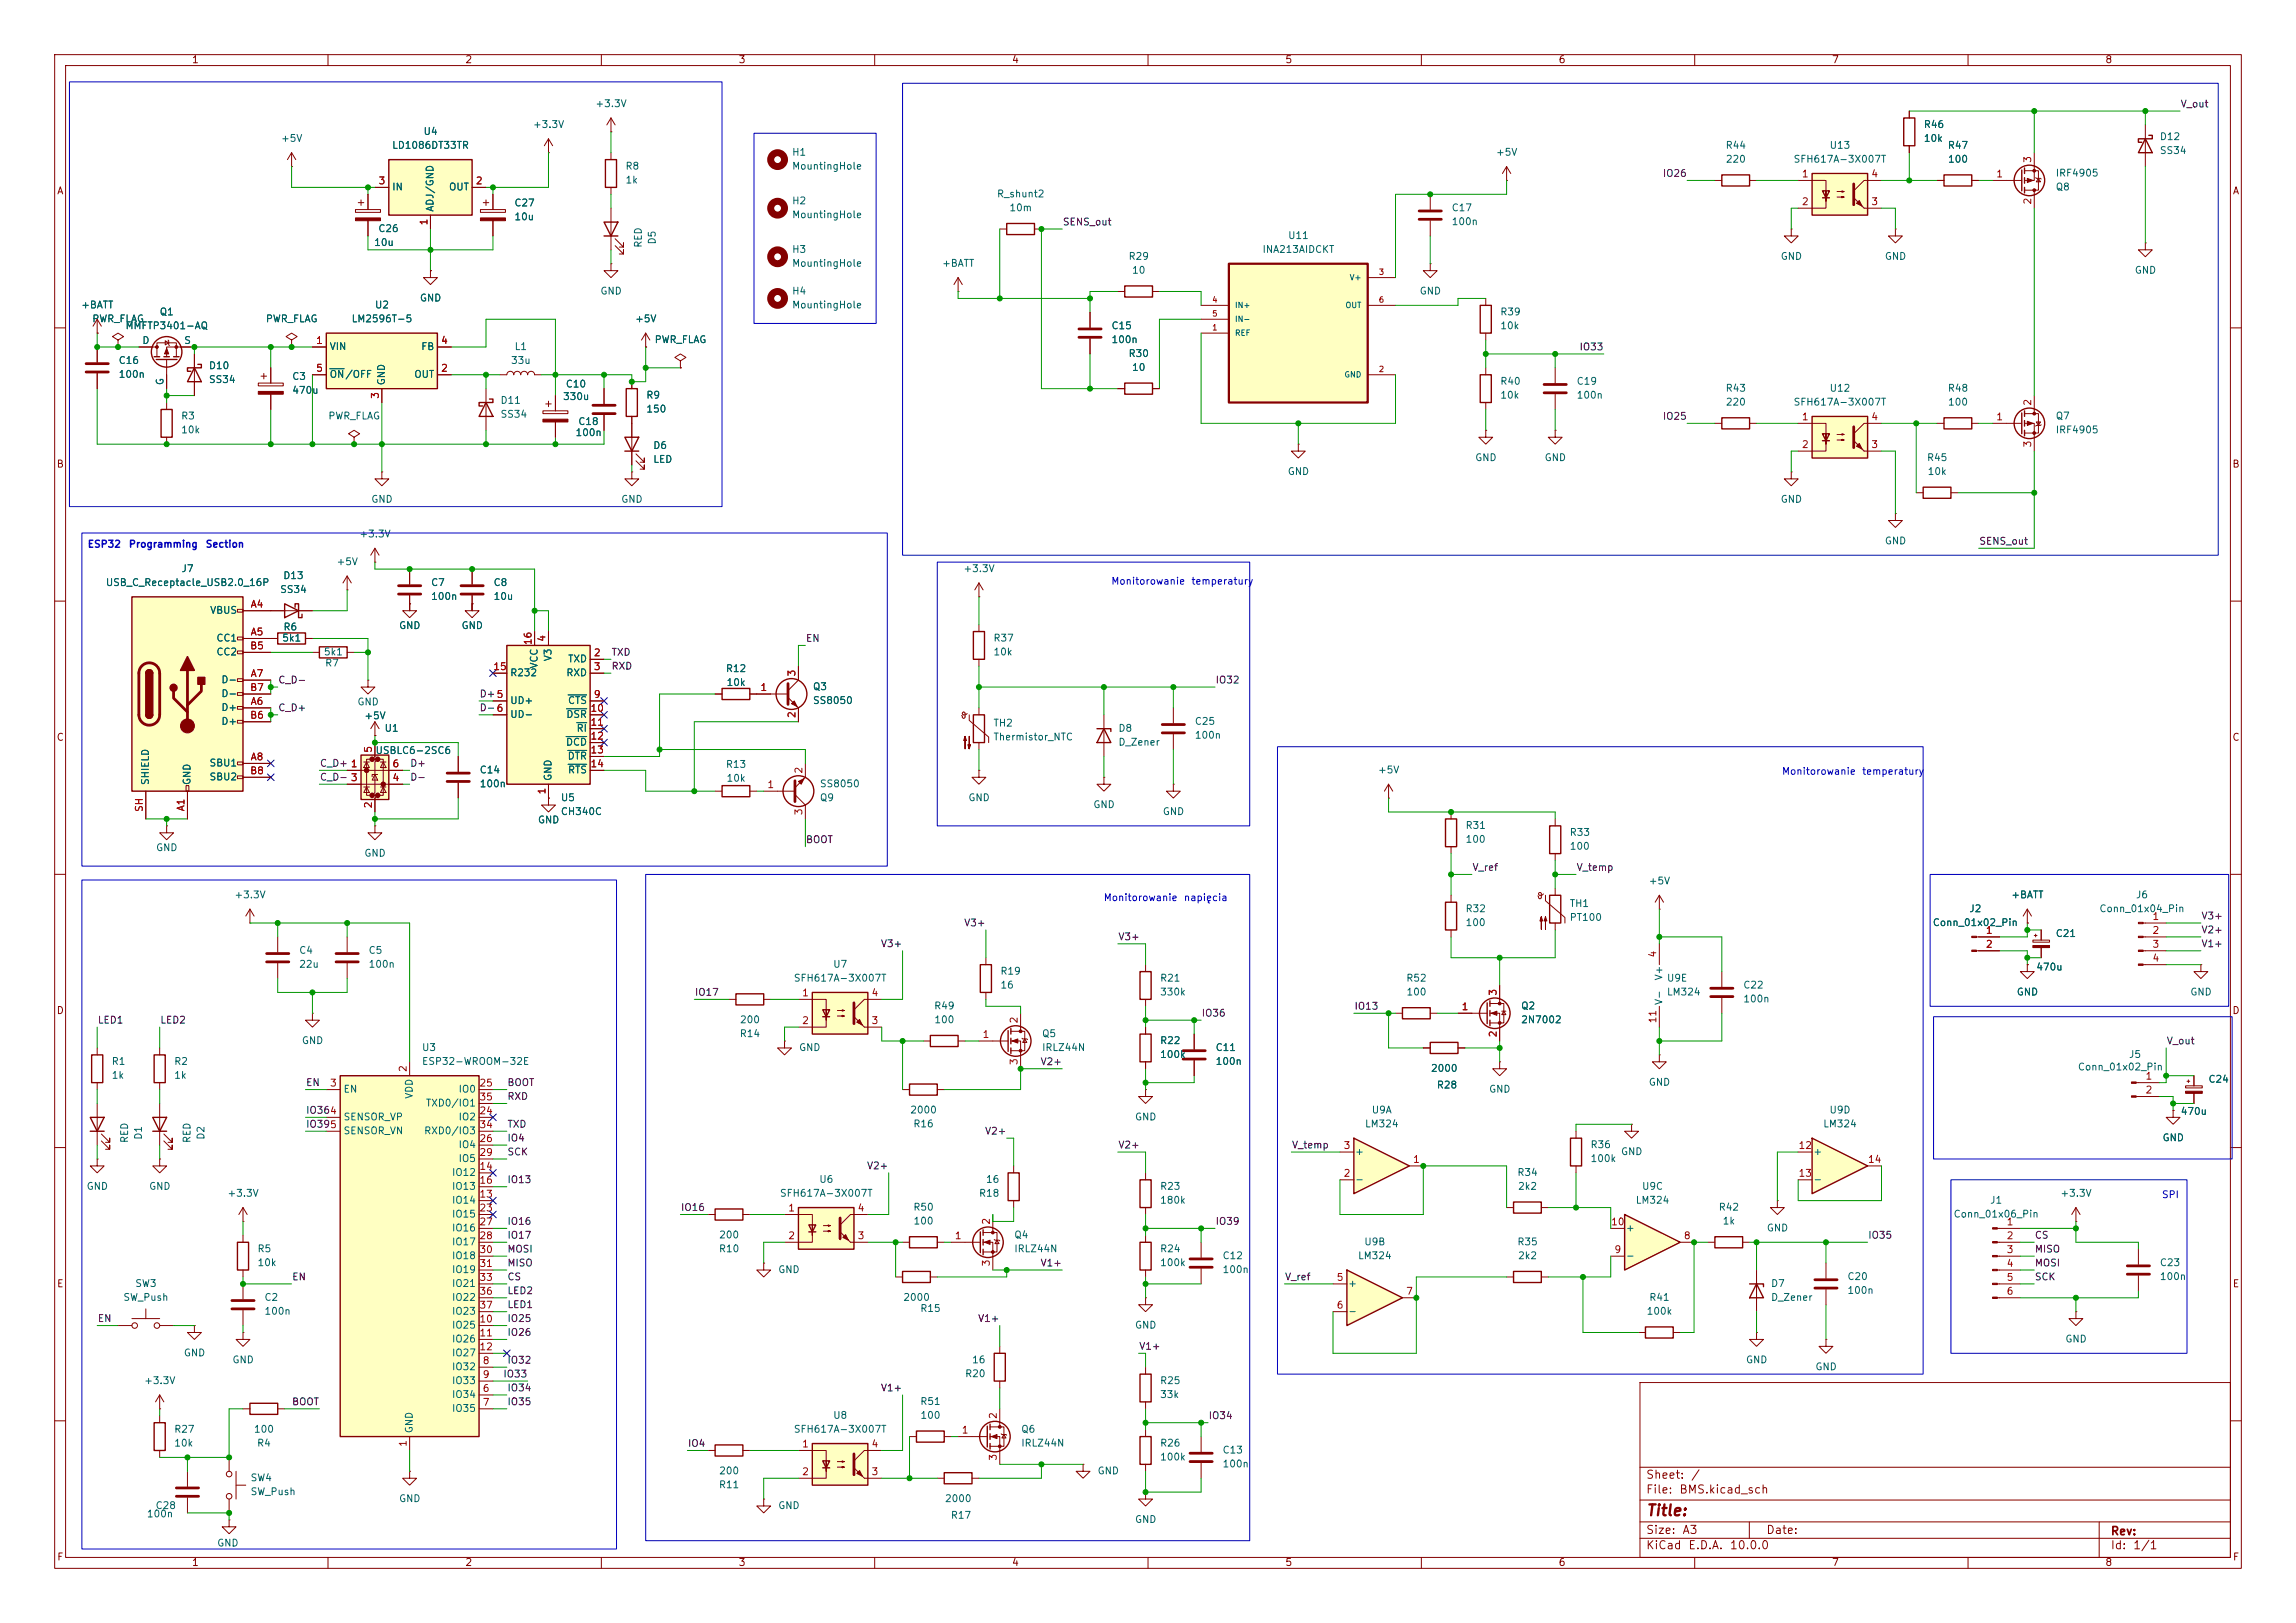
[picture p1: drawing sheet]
<svg xmlns="http://www.w3.org/2000/svg" width="420mm" height="297mm" viewBox="0 0 420 297" stroke-linecap="round" stroke-linejoin="round" font-family="sans-serif">
<defs><g id="words">
<text font-size="2" fill="#840000" x="301" y="277.9">Title:</text>
<g font-size="1.5" fill="#840000">
<text x="301" y="273.7">File:</text>
<text x="301" y="271">Sheet:</text>
<text x="307.1" y="273.7">BMS.kicad_sch</text>
<text x="309.2" y="271">/</text>
<text x="301" y="281.1">Size:</text>
<text x="307.6" y="281.1">A3</text>
<text x="323" y="281.1">Date:</text>
<text x="386" y="281.3">Rev:</text>
<text x="301" y="283.9">KiCad</text>
<text x="308.7" y="283.9">E.D.A.</text>
<text x="316.3" y="283.9">10.0.0</text>
<text x="386" y="283.9">Id:</text>
<text x="390.1" y="283.9">1/1</text>
</g>
<g font-size="1.3" fill="#840000">
<text x="35" y="11.9">1</text>
<text x="85" y="11.9">2</text>
<text x="135" y="11.9">3</text>
<text x="185" y="11.9">4</text>
<text x="235" y="11.9">5</text>
<text x="285" y="11.9">6</text>
<text x="335" y="11.9">7</text>
<text x="385" y="11.9">8</text>
<text x="10.3" y="35.9">A</text>
<text x="408.3" y="35.9">A</text>
<text x="10.3" y="85.9">B</text>
<text x="408.2" y="85.9">B</text>
<text x="10.3" y="135.9">C</text>
<text x="408.2" y="135.9">C</text>
<text x="10.3" y="185.9">D</text>
<text x="408.2" y="185.9">D</text>
<text x="10.3" y="235.9">E</text>
<text x="408.3" y="235.9">E</text>
<text x="10.3" y="285.9">F</text>
<text x="35" y="286.9">1</text>
<text x="85" y="286.9">2</text>
<text x="135" y="286.9">3</text>
<text x="185" y="286.9">4</text>
<text x="235" y="286.9">5</text>
<text x="285" y="286.9">6</text>
<text x="335" y="286.9">7</text>
<text x="385" y="286.9">8</text>
<text x="408.3" y="285.9">F</text>
</g>
<g font-size="1.3" fill="#006464">
<text x="97.4" y="23.7">+3.3V</text>
<text x="108.8" y="19.9">+3.3V</text>
<text x="351.8" y="23.7">R46</text>
<text x="51.3" y="26.3">+5V</text>
<text x="71.6" y="27.5">LD1086DT33TR</text>
<text x="77.4" y="25">U4</text>
<text x="144.8" y="28.8">H1</text>
<text x="273.6" y="28.8">+5V</text>
<text x="315.6" y="27.5">R44</text>
<text x="334.6" y="27.5">U13</text>
<text x="351.8" y="26.3">10k</text>
<text x="356.2" y="27.5">R47</text>
<text x="395" y="25.9">D12</text>
<text x="395" y="28.5">SS34</text>
<text x="71.6" y="35.2">IN</text>
<text x="82" y="35.2">OUT</text>
<text x="114.3" y="31.3">R8</text>
<text x="114.3" y="33.9">1k</text>
<text x="144.8" y="31.3">MountingHole</text>
<text x="315.6" y="30.1">220</text>
<text x="328" y="30.1">SFH617A-3X007T</text>
<text x="356.2" y="30.1">100</text>
<text x="375.9" y="35.2">Q8</text>
<text x="375.9" y="32.6">IRF4905</text>
<text x="79.6" y="38.9" transform="rotate(-90 79.6 38.9)">ADJ/GND</text>
<text x="94" y="38.1">C27</text>
<text x="94" y="40.6">10u</text>
<text x="144.8" y="37.7">H2</text>
<text x="144.8" y="40.2">MountingHole</text>
<text x="182.3" y="36.4">R_shunt2</text>
<text x="184.5" y="39">10m</text>
<text x="265.4" y="41.5">100n</text>
<text x="265.4" y="39">C17</text>
<text x="68.3" y="45.3">10u</text>
<text x="69.1" y="42.8">C26</text>
<text x="117.7" y="45.4" transform="rotate(-90 117.7 45.4)">RED</text>
<text x="120.2" y="44.8" transform="rotate(-90 120.2 44.8)">D5</text>
<text x="144.8" y="46.6">H3</text>
<text x="206.3" y="47.9">R29</text>
<text x="230.8" y="46.6">INA213AIDCKT</text>
<text x="235.5" y="44">U11</text>
<text x="325.6" y="47.9">GND</text>
<text x="344.7" y="47.9">GND</text>
<text x="144.8" y="49.1">MountingHole</text>
<text x="172.2" y="49.1">+BATT</text>
<text x="207" y="50.4">10</text>
<text x="390.4" y="50.4">GND</text>
<text x="14.7" y="56.7">+BATT</text>
<text x="16.8" y="59.3">PWR_FLAG</text>
<text x="29.1" y="58">Q1</text>
<text x="48.5" y="59.3">PWR_FLAG</text>
<text x="64.2" y="59.3">LM2596T-5</text>
<text x="68.5" y="56.7">U2</text>
<text x="76.7" y="55.5">GND</text>
<text x="109.7" y="54.2">GND</text>
<text x="116.1" y="59.3">+5V</text>
<text x="144.8" y="54.2">H4</text>
<text x="144.8" y="56.7">MountingHole</text>
<text x="259.6" y="54.2">GND</text>
<text x="274.3" y="58">R39</text>
<text x="22.8" y="60.6">MMFTP3401-AQ</text>
<text x="25.9" y="63.2">D</text>
<text x="33.6" y="63.2">S</text>
<text x="60.2" y="64.4">VIN</text>
<text x="76.9" y="64.4">FB</text>
<text x="94" y="64.4">L1</text>
<text x="119.6" y="63.1">PWR_FLAG</text>
<text x="203.2" y="63.1">100n</text>
<text x="203.2" y="60.6">C15</text>
<text x="206.3" y="65.6">R30</text>
<text x="274.3" y="60.6">10k</text>
<text x="21.6" y="69.4">100n</text>
<text x="21.6" y="66.9">C16</text>
<text x="30.2" y="70.6" transform="rotate(-90 30.2 70.6)">G</text>
<text x="38.1" y="67.9">D10</text>
<text x="38.1" y="70.4">SS34</text>
<text x="53.3" y="69.8">C3</text>
<text x="60.2" y="69.4">ON/OFF</text>
<text x="70.7" y="70.6" transform="rotate(-90 70.7 70.6)">GND</text>
<text x="75.7" y="69.4">OUT</text>
<text x="93.4" y="66.9">33u</text>
<text x="103.4" y="71.2">C10</text>
<text x="207" y="68.2">10</text>
<text x="274.3" y="70.7">R40</text>
<text x="288.3" y="70.7">C19</text>
<text x="315.6" y="72">R43</text>
<text x="334.6" y="72">U12</text>
<text x="356.2" y="72">R48</text>
<text x="33" y="77.1">R3</text>
<text x="53.3" y="72.4">470u</text>
<text x="60" y="77.1">PWR_FLAG</text>
<text x="91.4" y="74.2">D11</text>
<text x="91.4" y="76.7">SS34</text>
<text x="102.9" y="73.5">330u</text>
<text x="118.1" y="73.3">R9</text>
<text x="118.1" y="75.8">150</text>
<text x="274.3" y="73.3">10k</text>
<text x="288.3" y="73.3">100n</text>
<text x="315.6" y="74.5">220</text>
<text x="328" y="74.5">SFH617A-3X007T</text>
<text x="356.2" y="74.5">100</text>
<text x="375.9" y="77.1">Q7</text>
<text x="33" y="79.6">10k</text>
<text x="105.2" y="80.1">100n</text>
<text x="105.7" y="78.1">C18</text>
<text x="119.4" y="82.5">D6</text>
<text x="375.9" y="79.6">IRF4905</text>
<text x="119.4" y="85">LED</text>
<text x="235.5" y="87.2">GND</text>
<text x="269.7" y="84.7">GND</text>
<text x="282.4" y="84.7">GND</text>
<text x="352.4" y="84.7">R45</text>
<text x="352.5" y="87.2">10k</text>
<text x="67.8" y="92.3">GND</text>
<text x="113.5" y="92.3">GND</text>
<text x="325.6" y="92.3">GND</text>
<text x="65.6" y="98.7">+3.3V</text>
<text x="344.7" y="99.9">GND</text>
<text x="19.3" y="107.5">USB_C_Receptacle_USB2.0_16P</text>
<text x="33.1" y="105">J7</text>
<text x="51.7" y="106.3">D13</text>
<text x="61.5" y="103.7">+5V</text>
<text x="78.7" y="107.5">C7</text>
<text x="90.2" y="107.5">C8</text>
<text x="176.1" y="105">+3.3V</text>
<text x="38.3" y="112.6">VBUS</text>
<text x="51.1" y="108.8">SS34</text>
<text x="78.7" y="110.1">100n</text>
<text x="90.2" y="110.1">10u</text>
<text x="39.5" y="117.7">CC1</text>
<text x="51.5" y="117.7">5k1</text>
<text x="51.7" y="115.7">R6</text>
<text x="72.9" y="115.4">GND</text>
<text x="84.3" y="115.4">GND</text>
<text x="181.6" y="117.7">R37</text>
<text x="39.5" y="120.2">CC2</text>
<text x="40.4" y="125.3">D-</text>
<text x="59.1" y="120.2">5k1</text>
<text x="59.4" y="122.3">R7</text>
<text x="93.2" y="124.1">R232</text>
<text x="98.7" y="122.4" transform="rotate(-90 98.7 122.4)">VCC</text>
<text x="101.2" y="121.1" transform="rotate(-90 101.2 121.1)">V3</text>
<text x="103.5" y="124.1">RXD</text>
<text x="103.8" y="121.5">TXD</text>
<text x="132.7" y="123.3">R12</text>
<text x="132.8" y="125.8">10k</text>
<text x="181.6" y="120.2">10k</text>
<text x="40.4" y="130.4">D+</text>
<text x="40.4" y="127.9">D-</text>
<text x="65.3" y="129.4">GND</text>
<text x="66.5" y="131.9">+5V</text>
<text x="93.2" y="129.1">UD+</text>
<text x="93.2" y="131.7">UD-</text>
<text x="103.5" y="131.7">DSR</text>
<text x="103.8" y="129.1">CTS</text>
<text x="148.6" y="126.6">Q3</text>
<text x="148.6" y="129.1">SS8050</text>
<text x="40.4" y="132.9">D+</text>
<text x="70.2" y="134.2">U1</text>
<text x="103.4" y="136.8">DCD</text>
<text x="105.4" y="134.2">RI</text>
<text x="181.6" y="133.3">TH2</text>
<text x="181.6" y="135.8">Thermistor_NTC</text>
<text x="204.5" y="134.2">D8</text>
<text x="204.5" y="136.8">D_Zener</text>
<text x="218.4" y="135.5">100n</text>
<text x="218.4" y="132.9">C25</text>
<text x="27.5" y="143.8" transform="rotate(-90 27.5 143.8)">SHIELD</text>
<text x="35.2" y="143.8" transform="rotate(-90 35.2 143.8)">GND</text>
<text x="38.2" y="140.6">SBU1</text>
<text x="38.2" y="143.1">SBU2</text>
<text x="68.6" y="138.3">USBLC6-2SC6</text>
<text x="87.6" y="141.8">C14</text>
<text x="101.2" y="143" transform="rotate(-90 101.2 143)">GND</text>
<text x="103.7" y="139.3">DTR</text>
<text x="103.8" y="141.8">RTS</text>
<text x="132.7" y="140.8">R13</text>
<text x="132.8" y="143.4">10k</text>
<text x="252" y="141.8">+5V</text>
<text x="87.6" y="144.4">100n</text>
<text x="102.5" y="146.9">U5</text>
<text x="102.5" y="149.5">CH340C</text>
<text x="149.9" y="146.9">Q9</text>
<text x="149.9" y="144.4">SS8050</text>
<text x="177" y="146.9">GND</text>
<text x="199.9" y="148.2">GND</text>
<text x="212.6" y="149.5">GND</text>
<text x="98.3" y="151">GND</text>
<text x="268" y="154.5">100</text>
<text x="268" y="152">R31</text>
<text x="287" y="155.8">100</text>
<text x="287" y="153.3">R33</text>
<text x="28.4" y="156.1">GND</text>
<text x="66.5" y="157.1">GND</text>
<text x="42.8" y="164.7">+3.3V</text>
<text x="268" y="167.2">R32</text>
<text x="287" y="166.3">TH1</text>
<text x="301.5" y="162.2">+5V</text>
<text x="360.1" y="167.2">J2</text>
<text x="367.8" y="164.7">+BATT</text>
<text x="383.9" y="167.2">Conn_01x04_Pin</text>
<text x="390.6" y="164.7">J6</text>
<text x="268" y="169.8">100</text>
<text x="287" y="168.8">PT100</text>
<text x="353.4" y="169.8">Conn_01x02_Pin</text>
<text x="375.9" y="171.8">C21</text>
<text x="54.6" y="174.9">C4</text>
<text x="54.6" y="177.4">22u</text>
<text x="67.3" y="174.9">C5</text>
<text x="67.3" y="177.4">100n</text>
<text x="145.1" y="179.9">SFH617A-3X007T</text>
<text x="152.3" y="177.4">U7</text>
<text x="182.9" y="178.7">R19</text>
<text x="212.1" y="179.9">R21</text>
<text x="257.1" y="179.9">R52</text>
<text x="304.4" y="179.5" transform="rotate(-90 304.4 179.5)">V+</text>
<text x="304.8" y="179.9">U9E</text>
<text x="372.4" y="177.9">470u</text>
<text x="170.8" y="185">R49</text>
<text x="182.9" y="181.2">16</text>
<text x="212.1" y="182.5">330k</text>
<text x="257.2" y="182.5">100</text>
<text x="278.1" y="185">Q2</text>
<text x="304.4" y="184" transform="rotate(-90 304.4 184)">V-</text>
<text x="304.8" y="182.5">LM324</text>
<text x="318.8" y="183.7">100n</text>
<text x="318.8" y="181.2">C22</text>
<text x="368.8" y="182.5">GND</text>
<text x="400.6" y="182.5">GND</text>
<text x="55.1" y="191.4">GND</text>
<text x="135.2" y="190.1">R14</text>
<text x="135.2" y="187.6">200</text>
<text x="170.8" y="187.6">100</text>
<text x="190.5" y="190.1">Q5</text>
<text x="212.1" y="191.4">R22</text>
<text x="278.1" y="187.6">2N7002</text>
<text x="20.3" y="195.2">R1</text>
<text x="20.3" y="197.7">1k</text>
<text x="31.8" y="195.2">R2</text>
<text x="31.8" y="197.7">1k</text>
<text x="77.1" y="195.2">ESP32-WROOM-32E</text>
<text x="77.1" y="192.6">U3</text>
<text x="146.1" y="192.6">GND</text>
<text x="190.5" y="192.6">IRLZ44N</text>
<text x="212.1" y="193.9">100k</text>
<text x="222.3" y="195.2">100n</text>
<text x="222.3" y="192.6">C11</text>
<text x="261.6" y="196.4">2000</text>
<text x="380" y="196.2">Conn_01x02_Pin</text>
<text x="389.3" y="193.9">J5</text>
<text x="62.7" y="200.3">EN</text>
<text x="75.8" y="201.2" transform="rotate(-90 75.8 201.2)">VDD</text>
<text x="77.8" y="202.8">TXD0/IO1</text>
<text x="83.8" y="200.3">IO0</text>
<text x="262.7" y="199.5">R28</text>
<text x="272.3" y="200.3">GND</text>
<text x="301.5" y="199">GND</text>
<text x="403.9" y="198.4">C24</text>
<text x="23.7" y="209.3" transform="rotate(-90 23.7 209.3)">RED</text>
<text x="26.3" y="208.7" transform="rotate(-90 26.3 208.7)">D1</text>
<text x="35.2" y="209.3" transform="rotate(-90 35.2 209.3)">RED</text>
<text x="37.7" y="208.7" transform="rotate(-90 37.7 208.7)">D2</text>
<text x="62.7" y="205.3">SENSOR_VP</text>
<text x="62.7" y="207.9">SENSOR_VN</text>
<text x="77.5" y="207.9">RXD0/IO3</text>
<text x="83.8" y="205.3">IO2</text>
<text x="166.4" y="204.1">2000</text>
<text x="167" y="206.6">R16</text>
<text x="207.5" y="205.3">GND</text>
<text x="249.6" y="206.6">LM324</text>
<text x="250.8" y="204.1">U9A</text>
<text x="333.4" y="206.6">LM324</text>
<text x="334.5" y="204.1">U9D</text>
<text x="395.5" y="209.1">GND</text>
<text x="398.8" y="204.3">470u</text>
<text x="82.6" y="215.5">IO12</text>
<text x="83.8" y="210.4">IO4</text>
<text x="83.8" y="213">IO5</text>
<text x="247.8" y="211.7">+</text>
<text x="277.5" y="215.5">R34</text>
<text x="290.8" y="210.4">R36</text>
<text x="290.8" y="213">100k</text>
<text x="296.4" y="211.7">GND</text>
<text x="331.6" y="211.7">+</text>
<text x="15.7" y="218">GND</text>
<text x="27.2" y="218">GND</text>
<text x="41.5" y="219.3">+3.3V</text>
<text x="82.6" y="220.6">IO14</text>
<text x="82.6" y="218">IO13</text>
<text x="142.6" y="219.3">SFH617A-3X007T</text>
<text x="149.8" y="216.8">U6</text>
<text x="167" y="221.8">R50</text>
<text x="179" y="219.3">R18</text>
<text x="180.2" y="216.8">16</text>
<text x="212.1" y="218">R23</text>
<text x="212.1" y="220.6">180k</text>
<text x="247.8" y="216.8">-</text>
<text x="277.6" y="218">2k2</text>
<text x="299.1" y="220.6">LM324</text>
<text x="300.3" y="218">U9C</text>
<text x="314.3" y="221.8">R42</text>
<text x="331.6" y="216.8">-</text>
<text x="363.9" y="220.6">J1</text>
<text x="376.8" y="219.3">+3.3V</text>
<text x="82.6" y="223.1">IO15</text>
<text x="82.6" y="225.7">IO16</text>
<text x="131.4" y="226.9">200</text>
<text x="167" y="224.4">100</text>
<text x="185.4" y="226.9">Q4</text>
<text x="297.3" y="225.7">+</text>
<text x="315" y="224.4">1k</text>
<text x="323.1" y="225.7">GND</text>
<text x="357.3" y="223.1">Conn_01x06_Pin</text>
<text x="47" y="229.5">R5</text>
<text x="47" y="232">10k</text>
<text x="82.6" y="228.2">IO17</text>
<text x="82.6" y="230.7">IO18</text>
<text x="82.6" y="233.3">IO19</text>
<text x="131.4" y="229.5">R10</text>
<text x="142.2" y="233.3">GND</text>
<text x="185.4" y="229.5">IRLZ44N</text>
<text x="212.1" y="229.5">R24</text>
<text x="212.1" y="232">100k</text>
<text x="223.5" y="233.3">100n</text>
<text x="223.5" y="230.7">C12</text>
<text x="248.3" y="230.7">LM324</text>
<text x="249.5" y="228.2">U9B</text>
<text x="277.5" y="228.2">R35</text>
<text x="277.6" y="230.7">2k2</text>
<text x="297.3" y="230.7">-</text>
<text x="395" y="232">C23</text>
<text x="22.5" y="238.4">SW_Push</text>
<text x="24.6" y="235.8">SW3</text>
<text x="48.3" y="238.4">C2</text>
<text x="82.6" y="235.8">IO21</text>
<text x="82.6" y="238.4">IO22</text>
<text x="165.1" y="238.4">2000</text>
<text x="246.5" y="235.8">+</text>
<text x="301.6" y="238.4">R41</text>
<text x="323.9" y="235.8">D7</text>
<text x="323.9" y="238.4">D_Zener</text>
<text x="337.8" y="237.1">100n</text>
<text x="337.8" y="234.5">C20</text>
<text x="395" y="234.5">100n</text>
<text x="48.3" y="240.9">100n</text>
<text x="82.6" y="243.4">IO25</text>
<text x="82.6" y="246">IO26</text>
<text x="82.6" y="240.9">IO23</text>
<text x="168.2" y="240.4">R15</text>
<text x="207.5" y="243.4">GND</text>
<text x="246.5" y="240.9">-</text>
<text x="301.1" y="240.9">100k</text>
<text x="377.7" y="246">GND</text>
<text x="33.5" y="248.5">GND</text>
<text x="42.4" y="249.8">GND</text>
<text x="82.6" y="251.1">IO32</text>
<text x="82.6" y="248.5">IO27</text>
<text x="177.7" y="249.8">16</text>
<text x="319.3" y="249.8">GND</text>
<text x="332" y="251.1">GND</text>
<text x="26.3" y="253.6">+3.3V</text>
<text x="82.6" y="256.1">IO34</text>
<text x="82.6" y="253.6">IO33</text>
<text x="168.2" y="257.4">R51</text>
<text x="176.4" y="252.3">R20</text>
<text x="212.1" y="256.1">33k</text>
<text x="212.1" y="253.6">R25</text>
<text x="31.8" y="262.5">R27</text>
<text x="46.3" y="262.5">100</text>
<text x="75.8" y="262.4" transform="rotate(-90 75.8 262.4)">GND</text>
<text x="82.6" y="258.7">IO35</text>
<text x="145.1" y="262.5">SFH617A-3X007T</text>
<text x="152.3" y="259.9">U8</text>
<text x="168.3" y="259.9">100</text>
<text x="186.7" y="262.5">Q6</text>
<text x="31.8" y="265">10k</text>
<text x="46.9" y="265">R4</text>
<text x="186.7" y="265">IRLZ44N</text>
<text x="212.1" y="265">R26</text>
<text x="212.1" y="267.6">100k</text>
<text x="223.5" y="268.8">100n</text>
<text x="223.5" y="266.3">C13</text>
<text x="45.7" y="271.4">SW4</text>
<text x="45.7" y="273.9">SW_Push</text>
<text x="72.9" y="275.2">GND</text>
<text x="131.4" y="272.6">R11</text>
<text x="131.4" y="270.1">200</text>
<text x="172.7" y="275.2">2000</text>
<text x="200.7" y="270.1">GND</text>
<text x="26.8" y="278">100n</text>
<text x="28.4" y="276.5">C28</text>
<text x="142.2" y="276.5">GND</text>
<text x="173.8" y="278.2">R17</text>
<text x="207.5" y="279">GND</text>
<text x="39.6" y="283.3">GND</text>
</g>
<g font-size="1.3" fill="#0f0f0f">
<text x="398.8" y="20">V_out</text>
<text x="304.1" y="32.7">IO26</text>
<text x="194.3" y="41.6">SENS_out</text>
<text x="288.8" y="64.4">IO33</text>
<text x="304.1" y="77.1">IO25</text>
<text x="361.9" y="100">SENS_out</text>
<text x="147.3" y="117.8">EN</text>
<text x="50.8" y="125.4">C_D-</text>
<text x="111.8" y="120.3">TXD</text>
<text x="111.8" y="122.8">RXD</text>
<text x="222.2" y="125.4">IO32</text>
<text x="50.8" y="130.5">C_D+</text>
<text x="87.6" y="130.5">D- 6</text>
<text x="87.6" y="127.9">D+ 5</text>
<text x="58.4" y="143.2">C_D- 3</text>
<text x="58.4" y="140.6">C_D+ 1</text>
<text x="74.9" y="143.2">D-</text>
<text x="74.9" y="140.6">D+</text>
<text x="147.3" y="154.6">BOOT</text>
<text x="269.2" y="159.7">V_ref</text>
<text x="288.3" y="159.7">V_temp</text>
<text x="161" y="173.6">V3+</text>
<text x="176.3" y="169.8">V3+</text>
<text x="204.5" y="172.4">V3+</text>
<text x="402.6" y="171.1">V2+</text>
<text x="402.6" y="173.6">V1+</text>
<text x="402.6" y="168.6">V3+</text>
<text x="127" y="182.5">IO17</text>
<text x="247.6" y="185.1">IO13</text>
<text x="17.8" y="187.6">LED1</text>
<text x="29.2" y="187.6">LED2</text>
<text x="219.7" y="186.3">IO36</text>
<text x="396.2" y="191.4">V_out</text>
<text x="190.2" y="195.2">V2+</text>
<text x="55.9" y="199">EN</text>
<text x="92.7" y="201.6">RXD</text>
<text x="92.7" y="199">BOOT</text>
<text x="55.9" y="204.1">IO364</text>
<text x="55.9" y="206.7">IO395</text>
<text x="92.7" y="206.7">TXD</text>
<text x="92.7" y="209.2">IO4</text>
<text x="180.1" y="207.9">V2+</text>
<text x="92.7" y="211.7">SCK</text>
<text x="158.5" y="214.3">V2+</text>
<text x="204.5" y="210.5">V2+</text>
<text x="236.2" y="210.5">V_temp</text>
<text x="92.7" y="216.8">IO13</text>
<text x="124.5" y="221.9">IO16</text>
<text x="92.7" y="224.4">IO16</text>
<text x="92.7" y="227">IO17</text>
<text x="222.2" y="224.4">IO39</text>
<text x="341.6" y="227">IO35</text>
<text x="372.1" y="227">CS</text>
<text x="92.7" y="232.1">MISO</text>
<text x="92.7" y="229.5">MOSI</text>
<text x="190.2" y="232.1">V1+</text>
<text x="372.1" y="232.1">MOSI</text>
<text x="372.1" y="229.5">MISO</text>
<text x="53.3" y="234.6">EN</text>
<text x="92.7" y="237.1">LED2</text>
<text x="92.7" y="239.7">LED1</text>
<text x="92.7" y="234.6">CS</text>
<text x="234.9" y="234.6">V_ref</text>
<text x="372.1" y="234.6">SCK</text>
<text x="17.8" y="242.2">EN</text>
<text x="92.7" y="244.8">IO26</text>
<text x="92.7" y="242.2">IO25</text>
<text x="178.8" y="242.2">V1+</text>
<text x="92.7" y="249.8">IO32</text>
<text x="208.3" y="247.3">V1+</text>
<text x="53.3" y="257.5">BOOT</text>
<text x="92" y="252.4">IO33</text>
<text x="92.7" y="254.9">IO34</text>
<text x="92.7" y="257.5">IO35</text>
<text x="161" y="254.9">V1+</text>
<text x="221" y="260">IO34</text>
<text x="125.7" y="265.1">IO4</text>
</g>
<g font-size="1.3" fill="#a90000">
<text x="371.9" y="29.9" transform="rotate(-90 371.9 29.9)">3</text>
<text x="69.1" y="34">3</text>
<text x="86.9" y="34">2</text>
<text x="329.5" y="32.8">1</text>
<text x="342.2" y="32.8">4</text>
<text x="365.1" y="32.8">1</text>
<text x="78.5" y="41.3" transform="rotate(-90 78.5 41.3)">1</text>
<text x="329.5" y="37.8">2</text>
<text x="342.2" y="37.8">3</text>
<text x="371.9" y="37.5" transform="rotate(-90 371.9 37.5)">2</text>
<text x="57.7" y="63.2">1</text>
<text x="80.6" y="63.2">4</text>
<text x="57.7" y="68.3">5</text>
<text x="80.6" y="68.3">2</text>
<text x="69.6" y="73.1" transform="rotate(-90 69.6 73.1)">3</text>
<text x="329.5" y="77.2">1</text>
<text x="342.2" y="77.2">4</text>
<text x="365.1" y="77.2">1</text>
<text x="371.9" y="74.4" transform="rotate(-90 371.9 74.4)">2</text>
<text x="329.5" y="82.3">2</text>
<text x="342.2" y="82.3">3</text>
<text x="371.9" y="82" transform="rotate(-90 371.9 82)">3</text>
<text x="45.7" y="111.5">A4</text>
<text x="45.6" y="119.1">B5</text>
<text x="45.7" y="116.6">A5</text>
<text x="97.5" y="118.2" transform="rotate(-90 97.5 118.2)">16</text>
<text x="100.1" y="117.5" transform="rotate(-90 100.1 117.5)">4</text>
<text x="45.7" y="124.2">A7</text>
<text x="90.1" y="122.9">15</text>
<text x="108.5" y="120.4">2</text>
<text x="108.5" y="122.9">3</text>
<text x="145.8" y="123.9" transform="rotate(-90 145.8 123.9)">3</text>
<text x="45.6" y="131.8">B6</text>
<text x="45.6" y="126.7">B7</text>
<text x="45.7" y="129.3">A6</text>
<text x="90.7" y="128">5</text>
<text x="90.7" y="130.6">6</text>
<text x="107.9" y="130.6">10</text>
<text x="108.5" y="128">9</text>
<text x="139" y="126.7">1</text>
<text x="145.8" y="131.5" transform="rotate(-90 145.8 131.5)">2</text>
<text x="68.3" y="137.9" transform="rotate(-90 68.3 137.9)">5</text>
<text x="107.9" y="133.1">11</text>
<text x="107.9" y="135.6">12</text>
<text x="45.6" y="142">B8</text>
<text x="45.7" y="139.4">A8</text>
<text x="64.1" y="140.7">1</text>
<text x="64.1" y="143.3">3</text>
<text x="71.7" y="143.3">4</text>
<text x="71.7" y="140.7">6</text>
<text x="107.9" y="138.2">13</text>
<text x="107.9" y="140.7">14</text>
<text x="147.1" y="141.7" transform="rotate(-90 147.1 141.7)">2</text>
<text x="26.4" y="148.7" transform="rotate(-90 26.4 148.7)">SH</text>
<text x="34" y="148.6" transform="rotate(-90 34 148.6)">A1</text>
<text x="68.3" y="148" transform="rotate(-90 68.3 148)">2</text>
<text x="100.1" y="145.5" transform="rotate(-90 100.1 145.5)">1</text>
<text x="140.3" y="144.5">1</text>
<text x="147.1" y="149.3" transform="rotate(-90 147.1 149.3)">3</text>
<text x="363.1" y="171.2">1</text>
<text x="363.1" y="173.7">2</text>
<text x="393.6" y="168.7">1</text>
<text x="393.6" y="171.2">2</text>
<text x="393.6" y="173.7">3</text>
<text x="303.3" y="175.3" transform="rotate(-90 303.3 175.3)">4</text>
<text x="393.6" y="176.3">4</text>
<text x="146.6" y="182.6">1</text>
<text x="159.3" y="182.6">4</text>
<text x="267.3" y="185.2">1</text>
<text x="274.1" y="182.3" transform="rotate(-90 274.1 182.3)">3</text>
<text x="146.6" y="187.7">2</text>
<text x="159.3" y="187.7">3</text>
<text x="179.6" y="190.2">1</text>
<text x="186.4" y="187.4" transform="rotate(-90 186.4 187.4)">2</text>
<text x="274.1" y="189.9" transform="rotate(-90 274.1 189.9)">2</text>
<text x="303.3" y="187.4" transform="rotate(-90 303.3 187.4)">11</text>
<text x="74.7" y="196.3" transform="rotate(-90 74.7 196.3)">2</text>
<text x="186.4" y="195" transform="rotate(-90 186.4 195)">3</text>
<text x="392.4" y="197.9">1</text>
<text x="60.3" y="199.1">3</text>
<text x="87.6" y="199.1">25</text>
<text x="87.6" y="201.7">35</text>
<text x="392.4" y="200.4">2</text>
<text x="87.6" y="204.2">24</text>
<text x="87.6" y="209.3">26</text>
<text x="87.6" y="206.8">34</text>
<text x="87.6" y="214.4">14</text>
<text x="87.6" y="211.8">29</text>
<text x="245.7" y="215.6">2</text>
<text x="245.7" y="210.6">3</text>
<text x="258.4" y="213.1">1</text>
<text x="328.9" y="210.6">12</text>
<text x="328.9" y="215.6">13</text>
<text x="341.6" y="213.1">14</text>
<text x="87.6" y="219.5">13</text>
<text x="87.6" y="216.9">16</text>
<text x="87.6" y="222">23</text>
<text x="144.1" y="222">1</text>
<text x="156.8" y="222">4</text>
<text x="87.6" y="224.5">27</text>
<text x="87.6" y="227.1">28</text>
<text x="144.1" y="227.1">2</text>
<text x="156.8" y="227.1">3</text>
<text x="174.6" y="227.1">1</text>
<text x="181.4" y="224.2" transform="rotate(-90 181.4 224.2)">2</text>
<text x="294.6" y="224.5">10</text>
<text x="307.9" y="227.1">8</text>
<text x="367" y="224.5">1</text>
<text x="367" y="227.1">2</text>
<text x="87.6" y="229.6">30</text>
<text x="87.6" y="232.2">31</text>
<text x="181.4" y="231.8" transform="rotate(-90 181.4 231.8)">3</text>
<text x="295.2" y="229.6">9</text>
<text x="367" y="229.6">3</text>
<text x="367" y="232.2">4</text>
<text x="87.6" y="234.7">33</text>
<text x="87.6" y="237.2">36</text>
<text x="87.6" y="239.8">37</text>
<text x="244.4" y="234.7">5</text>
<text x="244.4" y="239.8">6</text>
<text x="257.1" y="237.2">7</text>
<text x="367" y="234.7">5</text>
<text x="367" y="237.2">6</text>
<text x="87.6" y="242.3">10</text>
<text x="87.6" y="244.9">11</text>
<text x="87.6" y="247.4">12</text>
<text x="88.2" y="249.9">8</text>
<text x="88.2" y="255">6</text>
<text x="88.2" y="257.6">7</text>
<text x="88.2" y="252.5">9</text>
<text x="175.8" y="262.6">1</text>
<text x="182.6" y="259.8" transform="rotate(-90 182.6 259.8)">2</text>
<text x="74.7" y="264.9" transform="rotate(-90 74.7 264.9)">1</text>
<text x="146.6" y="265.2">1</text>
<text x="159.3" y="265.2">4</text>
<text x="182.6" y="267.4" transform="rotate(-90 182.6 267.4)">3</text>
<text x="146.6" y="270.3">2</text>
<text x="159.3" y="270.3">3</text>
</g>
<g font-size="1.3" fill="#0000c2">
<text x="15.9" y="100.5">ESP32</text>
<text x="23.5" y="100.5">Programming</text>
<text x="37.5" y="100.5">Section</text>
<text x="203.2" y="107.3">Monitorowanie</text>
<text x="217.8" y="107.3">temperatury</text>
<text x="325.9" y="142.1">Monitorowanie</text>
<text x="340.5" y="142.1">temperatury</text>
<text x="201.8" y="165.2">Monitorowanie</text>
<text x="216.4" y="165.2">napięcia</text>
<text x="395.4" y="219.6">SPI</text>
</g>
<g font-size="1" fill="#006464">
<text x="246.8" y="51.5">V+</text>
<text x="225.8" y="56.6">IN+</text>
<text x="225.8" y="59.2">IN-</text>
<text x="246" y="56.6">OUT</text>
<text x="225.8" y="61.7">REF</text>
<text x="245.8" y="69.3">GND</text>
</g>
<g font-size="1" fill="#a90000">
<text x="252.1" y="50.5">3</text>
<text x="221.6" y="55.6">4</text>
<text x="221.6" y="58.2">5</text>
<text x="252.1" y="55.6">6</text>
<text x="221.6" y="60.7">1</text>
<text x="252.1" y="68.3">2</text>
</g>
</g></defs>
<g fill="none" stroke="#840000" stroke-width=".18">
<path d="M10 10h400v277h-400zM12 12h396v273h-396zM60 10v2M110 10v2M160 10v2M210 10v2M260 10v2M310 10v2M360 10v2M10 60h2M408 60h2M10 110h2"/>
<path d="M408 110h2M10 160h2M408 160h2M10 210h2M408 210h2M300 253h108v32h-108zM10 260h2M300 278.5h108M300 274.5h108M300 268.5h108M320 278.5v3M384 278.5v6.5"/>
<path d="M408 260h2M60 285v2M110 285v2M160 285v2M210 285v2M260 285v2M300 281.5h108M310 285v2M360 285v2"/>
</g>
<path d="M148.6 264.2h10.1v7.6h-10.1z" fill="#ffffc2"/>
<g fill="none" stroke="#840000" stroke-width=".25">
<path d="M184.1 40.9h5.1v2h-5.1zM205.7 70.1h5.1v2h-5.1zM184.4 214.6h2v5.1h-2zM208.5 227.3h2.1v5.1h-2.1zM45.7 256.8h5.1v2h-5.1zM208.5 251.5h2.1v5h-2.1zM148.6 264.2h10.1v7.6h-10.1zM150.5 267.3h1.3l-.7 1.3zM150.5 268.6h1.3M167.6 261.9h5.1v2h-5.1zM180.6 261v3.8M181.1 260.6v1"/>
<path d="M181.1 262.4v1M181.1 264.2v1M208.5 262.9h2.1v5.1h-2.1z"/>
<circle cx="146" cy="144.8" r="2.82"/>
<circle cx="182" cy="262.9" r="2.79"/>
</g>
<g fill="none" stroke="#840000" stroke-width=".18">
<path d="M175.3 53.3h.1M175.3 50.8l-.8 1.3M175.3 50.8l.7 1.3M175.3 50.8v2.5M182.9 41.9h1.2M189.2 41.9h1.3M204.5 71.1h1.2M210.8 71.1h1.3M147.3 139.7v2.5l-1.9 1.9M100.3 146.1v1.2h1.3l-1.3 1.3-1.2-1.3h1.2M100.3 146.1h.1M139.7 144.8h5.7"/>
<path d="M145.4 145.4l1.9 1.9v2.6M50.8 171.5v2.7M50.8 176.3v2.8M57.1 185.4v1.3h1.3l-1.3 1.3-1.2-1.3h1.2M57.1 185.4h.1M185.4 213.4v1.2M185.4 219.7v1.3M26.7 239.5v1.8M44.4 234.9v2.8M44.4 239.8v2.8M209.5 237.5v1.3h1.3l-1.3 1.2-1.2-1.2h1.2M209.5 237.5h.1"/>
<path d="M209.5 226.1v1.2M209.5 232.4v1.3M21.6 242.6h2.5M24.1 241.3h5.1M29.2 242.6h2.5M44.4 257.8h1.3M50.8 257.8h1.3M182.9 257.8v3.3M209.5 250.2v1.3M209.5 256.5v1.3M41.9 266.7v2.5M41.9 274.3v2.6"/>
<path d="M43.2 271.8h1.8M43.2 269.2v5.1M146 265.4h5.1v3.8v-1.9M151.1 268.6v1.9h-5.1M153.2 267.5h1.2l-.3 .1v-.3l.3 .2M153.2 268.5h1.2l-.3 .1v-.2l.3 .1M158.1 270.5h3.2M161.3 265.4h-3.2l-1.9 1.9M166.4 262.9h1.2M172.7 262.9h1.3M175.3 262.9h5.3M181.1 261.1h2.5v3.6h-2.5"/>
<path d="M181.1 262.9h1.8v5.1M183.1 262.4l.2 .1h.7l.1 .1M183.6 262.5l.4 .6h-.7zM198.1 268v1.2h1.3l-1.3 1.3-1.3-1.3h1.3M198.1 268h.1M209.5 261.6v1.3M209.5 268v1.2M219.7 262.9v2.8M219.7 267.7v2.8"/>
<circle cx="24.6" cy="242.6" r=".51"/>
<circle cx="28.7" cy="242.6" r=".51"/>
<circle cx="41.9" cy="273.8" r=".51"/>
<circle cx="41.9" cy="269.7" r=".51"/>
</g>
<path d="M145.4 142.9v3.8M48.8 174.5h4M48.8 176h4M42.4 238h4.1M42.4 239.5h4.1M156.2 266.1v3.8M217.7 265.9h4M217.7 267.5h4" fill="none" stroke="#840000" stroke-width=".51"/>
<g fill="#840000" stroke="#840000" stroke-width=".18">
<path d="M156.7 269.6l.5-.5 .5 1z"/>
<path d="M156.2 268.6l1.9 1.9z"/>
<path d="M146 143l1.1-.5-.5 1z"/>
<path d="M181.4 262.9l1-.4v.8z"/>
<circle cx="182.9" cy="261.1" r=".25"/>
<circle cx="182.9" cy="264.7" r=".25"/>
</g>
<path d="M62.2 196.9h25.4v66h-25.4z" fill="#ffffc2"/>
<g fill="none" stroke="#840000" stroke-width=".25">
<path d="M62.2 196.9h25.4v66h-25.4zM170.2 189.5h5.1v2h-5.1zM179.3 225.4v3.8M179.8 225v1.1M179.8 226.8v1M179.8 228.6v1M181.9 247.6h2v5.1h-2z"/>
<circle cx="180.7" cy="227.3" r="2.79"/>
</g>
<g fill="none" stroke="#840000" stroke-width=".18">
<path d="M59.7 199.4h2.5M74.9 194.3v2.6M87.6 199.4h2.6M168.9 190.5h1.3M175.3 190.5h1.2M59.7 204.5h2.5M59.7 207h2.5M87.6 204.5h2.6M87.6 207h2.6M87.6 219.7h2.6M87.6 214.6h2.6M87.6 217.2h2.6"/>
<path d="M87.6 209.6h2.6M87.6 212.1h2.6M87.6 201.9h2.6M44.4 223.5h.1M44.4 221l-.7 1.2M44.4 221l.8 1.2M44.4 221v2.5M87.6 222.2h2.6M87.6 224.8h2.6M87.6 227.3h2.6M87.6 229.9h2.6M87.6 232.4h2.6"/>
<path d="M87.6 234.9h2.6M87.6 237.5h2.6M174 227.3h5.3M179.8 225.6h2.6v3.5h-2.6M179.8 227.3h1.8v5.1M181.6 222.2v3.4M181.9 226.8l.1 .1h.8l.1 .2M182.4 226.9l.4 .7h-.8zM87.6 255.3h2.6M87.6 257.8h2.6M87.6 250.2h2.6M87.6 252.7h2.6"/>
<path d="M87.6 242.6h2.6M87.6 245.1h2.6M87.6 247.6h2.6M87.6 240h2.6M182.9 246.4v1.2M182.9 252.7v1.3M41.9 278.1v1.3h1.3l-1.3 1.3-1.3-1.3h1.3M41.9 278.1h.1M74.9 262.9v2.5"/>
</g>
<g fill="#840000" stroke="#840000" stroke-width=".18">
<path d="M180.1 227.3l1-.4v.8z"/>
<circle cx="181.6" cy="225.6" r=".25"/>
<circle cx="181.6" cy="229.1" r=".25"/>
</g>
<path d="M148.6 181.6h10.1v7.6h-10.1z" fill="#ffffc2"/>
<g fill="none" stroke="#840000" stroke-width=".25">
<path d="M110.7 29.2h2.1v5.1h-2.1zM28.2 65.3h1M28.6 65.8h3.8M30 65.3h1M31.7 65.3h1.1M200.7 133.4h2.5v.5M201.9 133.4l1.3 2.5h-2.5zM179.3 176.5h2.1v5.1h-2.1zM208.5 177.8h2.1v5.1h-2.1zM148.6 181.6h10.1v7.6h-10.1zM150.5 184.8h1.3l-.7 1.3zM150.5 186.1h1.3"/>
<path d="M184.4 188.6v3.8M184.9 188.2v1M184.9 190v1M184.9 191.8v1M16.5 204.5h2.5l-1.2 2.5zM16.5 207h2.5M165.1 232.7h5.1v2h-5.1z"/>
<circle cx="30.5" cy="64.4" r="2.79"/>
<circle cx="185.8" cy="190.5" r="2.79"/>
</g>
<g fill="none" stroke="#840000" stroke-width=".18">
<path d="M53.3 30.5h.1M53.3 27.9l-.7 1.3M53.3 27.9l.8 1.3M53.3 27.9v2.6M111.8 27.9v1.3M111.8 34.3v1.3M17.8 58.4l-.8 1.3M17.8 58.4l.7 1.3M17.8 58.4v2.6M111.8 48.3v1.2h1.2l-1.2 1.3-1.3-1.3h1.3M111.8 48.3h.1M17.8 61h.1"/>
<path d="M17.8 63.5v2.8M17.8 68.3v2.8M21.6 62.2l1-.6-1-.6-1 .6 1 .6v1.3M21.6 63.5h.1M25.4 63.5h3.3M28.7 65.3v-2.6h3.6v2.6M30.2 62.4l.7 .3-.7 .4zM30.5 65.8v5.3M30.7 62.2l.2 .2v.7l.1 .1M35.6 63.5h-5.1v1.8M179.1 109.2h.1M179.1 106.7l-.8 1.3"/>
<path d="M179.1 106.7l.7 1.3M179.1 106.7v2.5M201.9 130.8v7.6M68.6 151.1v1.3h1.2l-1.2 1.3-1.3-1.3h1.3M68.6 151.1h.1M201.9 142.2v1.3h1.3l-1.3 1.3-1.2-1.3h1.2M201.9 142.2h.1M214.6 143.5v1.3h1.3l-1.3 1.3-1.2-1.3h1.2M214.6 143.5h.1M180.3 175.3v1.2M209.5 176.5v1.3M143.5 190.5v1.3h1.3l-1.3 1.2-1.3-1.2h1.3"/>
<path d="M143.5 190.5h.1M146 182.9h5.1v3.8v-1.9M151.1 186.1v1.9h-5.1M153.2 184.9h1.2l-.3 .1v-.2l.3 .1M153.2 185.9h1.2l-.3 .2v-.3l.3 .1M158.1 188h3.2M161.3 182.9h-3.2l-1.9 1.9M179.1 190.5h5.3M180.3 181.6v1.3M184.9 188.7h2.6v3.6h-2.6M184.9 190.5h1.8v5.1M186.7 185.4v3.3"/>
<path d="M186.9 190l.2 .1h.7l.2 .1M187.5 190.1l.3 .7h-.7zM209.5 182.9v1.3M17.8 212.1v1.3h1.2l-1.2 1.2-1.3-1.2h1.3M17.8 212.1h.1M17.8 201.9v7.7M18.5 208.8l1.6 1.5v-.7v.7h-.8M18.5 207.5l1.6 1.5v-.7v.7h-.8M163.8 233.7h1.3M170.2 233.7h1.2M219.7 227.3v2.8M219.7 232.2v2.7"/>
<path d="M34.3 269.2v2.8M34.3 274.1v2.8"/>
</g>
<path d="M15.7 66.5h4.1M15.7 68.1h4.1M156.2 183.5v3.8M217.7 230.4h4M217.7 231.9h4M32.3 272.3h4M32.3 273.8h4" fill="none" stroke="#840000" stroke-width=".51"/>
<g fill="#840000" stroke="#840000" stroke-width=".18">
<path d="M156.7 187.1l.5-.5 .5 1z"/>
<path d="M156.2 186.1l1.9 1.9z"/>
<path d="M185.2 190.5l1-.4v.8z"/>
<path d="M30.5 63.8l.4 1h-.8z"/>
<circle cx="186.7" cy="188.7" r=".25"/>
<circle cx="186.7" cy="192.3" r=".25"/>
<circle cx="28.7" cy="63.5" r=".25"/>
<circle cx="32.3" cy="63.5" r=".25"/>
</g>
<path d="M24.1 109.2h20.3v35.6h-20.3z" fill="#ffffc2"/>
<g fill="none" stroke="#840000" stroke-width=".18">
<path d="M78.7 49.5v1.3h1.3l-1.3 1.3-1.2-1.3h1.2M78.7 49.5h.1M35.6 64.8v7.6M47.2 70.1h4.6v.5h-4.6zM47.8 68.8h1M48.3 68.3v1M49.5 67.3v2.8M49.5 72.1v2.8M53.3 62.2l1.1-.6-1.1-.6-1 .6 1 .6v1.3M53.3 63.5h.1M43.4 111.5h1v.5h-1zM43.4 116.6h1v.5h-1z"/>
<path d="M43.4 119.1h1v.5h-1zM44.4 111.8h5.1M44.4 116.8h5.1M44.4 119.4h5.1M43.4 124.2h1v.5h-1zM43.4 126.7h1v.6h-1zM43.4 129.3h1v.5h-1zM43.4 131.8h1v.5h-1zM43.4 139.4h1v.6h-1zM44.4 129.5h5.1M44.4 124.5h5.1M44.4 139.7h5.1"/>
<path d="M44.4 132.1h5.1M44.4 127h5.1M176.3 130.8l-.3-.2 .3-.3 .2 .2v.7l-.1 .2h-.3l-.2-.5M176.9 130.6l-.3 .2h-.3M177.3 130.8v1l3.5 3.1v1M179.1 129.5v1.3M179.1 135.9v1.3M26.7 144.8v5.1M30.5 151.1v1.3h1.2l-1.2 1.3-1.3-1.3h1.3M30.5 151.1h.1M34 143.8h.5v1h-.5zM34.3 144.8v5.1"/>
<path d="M43.4 142h1v.5h-1zM44.4 142.2h5.1M179.1 141v1.2h1.2l-1.2 1.3-1.3-1.3h1.3M179.1 141h.1M29.2 191.8v1.2M29.2 198.1v1.3M218.4 189.2v2.8M218.4 194.1v2.8M29.2 212.1v1.3h1.3l-1.3 1.2-1.3-1.2h1.3M29.2 212.1h.1"/>
</g>
<path d="M35.6 67.3l1.2 2.6h-2.5zM36.2 66.7h.6v.6h-2.5v.6h.6M24.1 109.2h20.3v35.6h-20.3zM26.7 123.2a.64 .64 0 0 1 .6-.6 .64 .64 0 0 1 .6 .6M26.7 130.8a.64 .64 0 0 0 .6 .6 .64 .64 0 0 0 .6-.6M178.1 130.8h2v5.1h-2zM28.2 193h2v5.1h-2z" fill="none" stroke="#840000" stroke-width=".25"/>
<path d="M26 121.9a1.9 1.9 0 0 1 2-.5 1.9 1.9 0 0 1 1.2 1.8v7.6a1.91 1.91 0 0 1-1.9 1.9 1.91 1.91 0 0 1-1.9-1.9v-7.8l.2-.6zM31.7 126.5v1.3l2.6 2.5M34.3 122.7v10.1M36.8 125.2v1.3l-2.5 2.5M216.4 192.3h4.1M216.4 193.8h4.1" fill="none" stroke="#840000" stroke-width=".51"/>
<g fill="#840000" stroke="#840000" stroke-width=".25">
<path d="M26.7 123.2h1.2v7.6h-1.2z"/>
<path d="M26.9 122.7a.64 .64 0 0 1 .6-.1 .64 .64 0 0 1 .4 .6h-1.2z"/>
<path d="M26.7 130.8h1.2a.64 .64 0 0 1-.6 .6 .64 .64 0 0 1-.6-.6z"/>
<path d="M34.3 120.1l1.3 2.6h-2.6z"/>
<path d="M36.2 124h1.3v1.2h-1.3z"/>
<circle cx="31.7" cy="125.9" r=".63"/>
</g>
<g fill="#840000" stroke="#840000" stroke-width=".18">
<path d="M176.5 134.7l.3 .8h-.5l.2-.8v2.3z"/>
<path d="M177.3 134.7v2.3l-.3-.7h.5l-.2 .7z"/>
<path d="M47.2 71.6h4.6v.5h-4.6z"/>
<circle cx="34.3" cy="132.8" r="1.27"/>
</g>
<path d="M59.7 61h20.3v10.1h-20.3z" fill="#ffffc2"/>
<path d="M205.7 52.3h5.1v2.1h-5.1zM29.5 74.9h2v5.1h-2zM59.7 61h20.3v10.1h-20.3zM178.1 115.6h2v5.1h-2zM16.8 193h2v5.1h-2zM27.9 204.5h2.6l-1.3 2.5zM27.9 207h2.6" fill="none" stroke="#840000" stroke-width=".25"/>
<g fill="none" stroke="#840000" stroke-width=".18">
<path d="M65 38.4h4.6v.5h-4.6zM65.5 37.1h1M66 36.6v1M67.3 35.6v2.8M67.3 40.4v2.8M204.5 53.3h1.2M210.8 53.3h1.3M30.5 73.7v1.2M57.1 63.5h2.6M57.1 68.6h2.6M69.8 71.1v2.6M80 63.5h2.5"/>
<path d="M80 68.6h2.5M99.3 75.2h4.6v.5h-4.6zM99.8 73.9h1M100.3 73.4v1M101.6 72.4v2.8M101.6 77.2v2.8M110.5 71.1v2.8M110.5 75.9v2.8M30.5 80v1.3M179.1 114.3v1.3M179.1 120.7v1.2M214.6 129.5v2.8"/>
<path d="M214.6 134.4v2.8M45.7 168.9h.1M45.7 166.4l-.7 1.2M45.7 166.4l.8 1.2M45.7 166.4v2.5M63.5 171.5v2.7M63.5 176.3v2.8M17.8 191.8v1.2M17.8 198.1v1.3M29.2 201.9v7.7M30 208.8l1.5 1.5v-.7v.7h-.8M30 207.5l1.5 1.5v-.7v.7h-.8"/>
</g>
<path d="M60.3 67.5h2.6" fill="none" stroke="#006464" stroke-width=".18"/>
<circle cx="142.2" cy="54.6" r="1.27" fill="none" stroke="#840000" stroke-width="1.3"/>
<path d="M108.5 74.2h4M108.5 75.7h4M212.6 132.6h4.1M212.6 134.1h4.1M61.5 174.5h4M61.5 176h4" fill="none" stroke="#840000" stroke-width=".51"/>
<g fill="#840000" stroke="#840000" stroke-width=".18">
<path d="M99.3 76.7h4.6v.5h-4.6z"/>
<path d="M65 39.9h4.6v.5h-4.6z"/>
</g>
<path d="M246.4 232.4l10.1 5.1-10.1 5.1z" fill="#ffffc2"/>
<path d="M130.8 221.2h5.1v2.1h-5.1zM246.4 232.4l10.1 5.1-10.1 5.1zM172.7 269.5h5.1v2h-5.1z" fill="none" stroke="#840000" stroke-width=".25"/>
<g fill="none" stroke="#840000" stroke-width=".18">
<path d="M87.9 38.4h4.6v.5h-4.6zM88.4 37.1h1M88.9 36.6v1M90.2 35.6v2.8M100.3 27.9h.1M100.3 25.4l-.7 1.3M100.3 25.4l.8 1.3M100.3 25.4v2.5M90.2 40.4v2.8M129.5 222.2h1.3M135.9 222.2h1.3M243.8 234.9h2.6"/>
<path d="M256.5 237.5h2.6M243.8 240h2.6M171.4 270.5h1.3M177.8 270.5h1.3"/>
</g>
<path d="M87.9 39.9h4.6v.5h-4.6z" fill="#840000" stroke="#840000" stroke-width=".18"/>
<path d="M71.1 29.2h15.3v10.2h-15.3z" fill="#ffffc2"/>
<path d="M71.1 29.2h15.3v10.2h-15.3z" fill="none" stroke="#840000" stroke-width=".25"/>
<path d="M68.6 34.3h2.5M78.7 39.4v2.5M86.4 34.3h2.5" fill="none" stroke="#840000" stroke-width=".18"/>
<path d="M247.6 208.3l10.2 5.1-10.2 5z" fill="#ffffc2"/>
<g fill="none" stroke="#840000" stroke-width=".25">
<path d="M110.5 40.6h2.5l-1.2 2.6zM110.5 43.2h2.5M88.9 73.7l1.3 2.5h-2.6zM89.5 73h.7v.7h-2.6v.6h.7M114.6 71.1h2v5.1h-2zM114.3 80h2.5l-1.2 2.6zM114.3 82.6h2.5M50.8 115.8h5.1v2.1h-5.1zM52.1 110.5l2.5 1.3-2.5 1.2zM54 111.1v-.6h.6v2.5h.6v-.6M58.4 118.4h5.1v2h-5.1zM132.1 126h5.1v2h-5.1z"/>
<path d="M283.5 151.1h2v5.1h-2zM264.4 165.1h2v5.1h-2zM283.5 163.8h2v5.1h-2zM134.6 181.9h5.1v2h-5.1zM261.6 190.8h5.1v2h-5.1zM247.6 208.3l10.2 5.1-10.2 5zM276.9 220h5v2h-5zM287.3 208.3h2v5.1h-2zM43.4 227.3h2.1v5.1h-2.1zM276.9 232.7h5v2h-5z"/>
</g>
<g fill="none" stroke="#840000" stroke-width=".18">
<path d="M111.8 24.1h.1M111.8 21.6l-.8 1.3M111.8 21.6l.7 1.3M111.8 21.6v2.5M111.8 38.1v7.6M112.5 45l1.5 1.5v-.8v.8h-.7M112.5 43.7l1.5 1.5v-.7v.7h-.7M199.4 57.2v2.7M88.9 71.1v7.6M91.4 68.6h1.3a.64 .64 0 0 1 .6-.7 .64 .64 0 0 1 .7 .7 .64 .64 0 0 1 .6-.7 .64 .64 0 0 1 .6 .7 .64 .64 0 0 1 .7-.7 .64 .64 0 0 1 .6 .7 .64 .64 0 0 1 .7-.7 .64 .64 0 0 1 .6 .7h1.3M115.6 69.9v1.2M115.6 76.2v8.9"/>
<path d="M118.1 63.5h.1M118.1 61l-.8 1.2M118.1 61l.8 1.2M118.1 61v2.5M124.5 66l1-.6-1-.6-1.1 .6 1.1 .6v1.3M124.5 67.3h.1M199.4 62v2.8M115.6 86.4v1.2h1.2l-1.2 1.3-1.3-1.3h1.3M115.6 86.4h.1M116.3 84.3l1.6 1.6v-.8v.8h-.8M116.3 83.1l1.6 1.5v-.8v.8h-.8M49.5 116.8h1.3"/>
<path d="M49.5 111.8h7.6M55.9 116.8h1.2M57.1 119.4h1.3M63.5 108h.1M63.5 105.4l-.8 1.3M63.5 105.4l.8 1.3M63.5 105.4v2.6M63.5 119.4h1.3M68.6 102.9h.1M68.6 100.3l-.8 1.3M68.6 100.3l.7 1.3M68.6 100.3v2.6"/>
<path d="M74.9 109v2.8h-1.2l1.2 1.2 1.3-1.2h-1.3v-1.3M74.9 110.5h.1M74.9 104.1v2.8M86.4 109v2.8h-1.3l1.3 1.2 1.2-1.2h-1.2v-1.3M86.4 110.5h.1M86.4 104.1v2.8M130.8 127h1.3M137.2 127h1.2M284.5 149.9v1.2M284.5 156.2v1.3M265.4 163.8v1.3M265.4 170.2v1.3"/>
<path d="M282.3 163.6l-.2 .2h-.4l-.2-.1v-.3l.2-.1 .2 .2v.8l-.1 .1h-.3l-.2-.4M282.7 163.8v1l3.6 3.1v1M284.5 162.6v1.2M284.5 168.9v1.3M133.3 182.9h1.3M139.7 182.9h1.3M260.3 191.8h1.3M266.7 191.8h1.3M274.3 194.3v1.3h1.3l-1.3 1.3-1.3-1.3h1.3M274.3 194.3h.1M245.1 215.9h2.5M245.1 210.8h2.5"/>
<path d="M257.8 213.4h2.5M288.3 207v1.3M288.3 213.4v1.2M298.4 205.7v1.3h1.3l-1.3 1.3-1.2-1.3h1.2M298.4 205.7h.1M44.4 226.1v1.2M44.4 232.4v1.3M275.6 233.7h1.3M275.6 221h1.3M281.9 233.7h1.3M281.9 221h1.3M74.9 269.2v1.3h1.3l-1.3 1.3-1.2-1.3h1.2"/>
<path d="M74.9 269.2h.1M209.5 273v1.3h1.3l-1.3 1.3-1.2-1.3h1.2M209.5 273h.1"/>
</g>
<path d="M197.4 60.2h4M197.4 61.7h4M72.9 107.2h4.1M72.9 108.7h4.1M84.3 107.2h4.1M84.3 108.7h4.1" fill="none" stroke="#840000" stroke-width=".51"/>
<g fill="#840000" stroke="#840000" stroke-width=".18">
<path d="M281.9 167.8l.3 .7h-.5l.2-.7v2.3z"/>
<path d="M282.7 167.8l.3 .7h-.6l.3-.7v2.3z"/>
</g>
<path d="M92.7 118.1h15.2v25.4h-15.2z" fill="#ffffc2"/>
<g fill="none" stroke="#840000" stroke-width=".25">
<path d="M92.7 118.1h15.2v25.4h-15.2zM132.1 143.8h5.1v2h-5.1zM264.4 149.9h2v5h-2zM130.8 264.4h5.1v2h-5.1z"/>
<circle cx="144.8" cy="127" r="2.82"/>
</g>
<g fill="none" stroke="#840000" stroke-width=".18">
<path d="M97.8 115.6v2.5M100.3 115.6v2.5M67.3 124.5v1.2h1.3l-1.3 1.3-1.3-1.3h1.3M67.3 124.5h.1M68.6 134.6h.1M68.6 132.1l-.8 1.3M68.6 132.1l.7 1.3M68.6 132.1v2.5M90.2 123.2h2.5M90.2 128.3h2.5M90.2 130.8h2.5M107.9 120.7h2.6"/>
<path d="M107.9 123.2h2.6M107.9 128.3h2.6M107.9 130.8h2.6M107.9 133.4h2.6M107.9 135.9h2.6M107.9 138.4h2.6M138.4 127h5.7M144.1 127.6l1.9 1.9v2.6M146 121.9v2.6l-1.9 1.9M100.3 143.5v2.6M107.9 141h2.6M130.8 144.8h1.3"/>
<path d="M137.2 144.8h1.2M254 146.1h.1M254 143.5l-.8 1.3M254 143.5l.8 1.3M254 143.5v2.6M265.4 148.6v1.3M265.4 154.9v1.3M139.7 231.1v1.3h1.3l-1.3 1.3-1.3-1.3h1.3M139.7 231.1h.1M129.5 265.4h1.3M135.9 265.4h1.3"/>
</g>
<path d="M103.6 134.8h3.7M103.6 129.7h3.7M103.9 137.3h3.4M103.9 127.2h3.4M103.9 139.9h3.4M105.5 132.2h1.8" fill="none" stroke="#006464" stroke-width=".18"/>
<path d="M144.1 125.1v3.8" fill="none" stroke="#840000" stroke-width=".51"/>
<path d="M144.8 128.8l.5-.5 .5 1z" fill="#840000" stroke="#840000" stroke-width=".18"/>
<path d="M66 138.2h5.1v8.1h-5.1z" fill="#ffffc2"/>
<g fill="#840000" stroke="#840000" stroke-width=".51">
<circle cx="67.1" cy="141" r=".25"/>
<circle cx="68.1" cy="138.9" r=".25"/>
<circle cx="68.1" cy="145.5" r=".25"/>
<circle cx="69.1" cy="138.9" r=".25"/>
<circle cx="69.1" cy="145.5" r=".25"/>
<circle cx="70.1" cy="143.5" r=".25"/>
</g>
<g fill="none" stroke="#840000" stroke-width=".18">
<path d="M64.8 80l1-.6-1-.7-1 .7 1 .6v1.3M64.8 81.3h.1M69.8 86.4v1.2h1.3l-1.3 1.3-1.2-1.3h1.2M69.8 86.4h.1M66.5 139.4h1.1M67.1 139.4l.5 1.1h-1.1zM68.1 138.9h-1v6.6h1M68.6 135.9v2.5l-.5 .5h1l-.5 .5v5.6l-.5 .5h1l-.5 .6v2.5M69.1 138.9h1v6.6h-1M69.6 139.4h1M70.1 139.4l.5 1.1h-1zM83.8 138.4v2.8"/>
<path d="M63.5 141h10.2M63.5 143.5h10.2M66.5 144h1.1M67.1 144l.5 1h-1.1zM68.6 141.7l.5 1h-1zM69.1 141.7h-1v.4M69.6 144h1M70.1 144l.5 1h-1zM83.8 143.3v2.8M165.1 199.4h1.3M171.4 199.4h1.3M209.5 199.4v1.3h1.3l-1.3 1.2-1.2-1.2h1.2"/>
<path d="M209.5 199.4h.1M209.5 188v1.2M209.5 194.3v1.3M255.3 185.4h1.2M261.6 185.4h1.3M266.7 185.4h5.3M272.5 183.6h2.6v3.6h-2.6M272.5 185.4h1.8v5.1M274.3 180.3v3.3M274.7 185h.8M275.1 185l.4 .7h-.8zM209.5 214.6v1.3"/>
<path d="M165.1 227.3h1.3M171.4 227.3h1.3M209.5 221v1.2M139.7 274.3v1.3h1.3l-1.3 1.3-1.3-1.3h1.3M139.7 274.3h.1"/>
</g>
<g fill="none" stroke="#840000" stroke-width=".25">
<path d="M66 138.2h5.1v8.1h-5.1zM166.4 198.4h5v2h-5zM208.5 189.2h2.1v5.1h-2.1zM256.5 184.4h5.1v2h-5.1zM272 183.5v3.8M272.5 183.1v1.1M272.5 184.9v1M272.5 186.7v1M208.5 215.9h2.1v5.1h-2.1zM166.4 226.3h5v2h-5z"/>
<circle cx="273.4" cy="185.4" r="2.79"/>
</g>
<g fill="#840000" stroke="#840000" stroke-width=".18">
<path d="M272.8 185.4l1-.4v.8z"/>
<circle cx="274.3" cy="183.6" r=".25"/>
<circle cx="274.3" cy="187.2" r=".25"/>
</g>
<path d="M81.8 141.5h4.1M81.8 143h4.1" fill="none" stroke="#840000" stroke-width=".51"/>
<g fill="none" stroke="#840000" stroke-width="1.3">
<circle cx="142.2" cy="38.1" r="1.27"/>
<circle cx="142.2" cy="29.2" r="1.27"/>
<circle cx="142.2" cy="47" r="1.27"/>
</g>
<path d="M146 221h10.2v7.6h-10.2z" fill="#ffffc2"/>
<g fill="none" stroke="#840000" stroke-width=".25">
<path d="M348.2 21.6h2.1v5.1h-2.1zM355.6 32h5.1v2h-5.1zM369.8 31.1v3.8M370.3 30.7v1.1M370.3 32.5v1M370.3 34.3v1M355.6 76.5h5.1v2h-5.1zM369.8 75.6v3.8M370.3 75.2v1M370.3 77v1M370.3 78.7v1.1M351.8 89.2h5.1v2h-5.1z"/>
<path d="M146 221h10.2v7.6h-10.2zM148 224.2h1.2l-.6 1.2zM148 225.4h1.2"/>
<circle cx="371.2" cy="33" r="2.79"/>
<circle cx="371.2" cy="77.5" r="2.79"/>
</g>
<g fill="none" stroke="#840000" stroke-width=".18">
<path d="M275.6 33h.1M275.6 30.5l-.8 1.3M275.6 30.5l.8 1.3M275.6 30.5v2.5M349.2 20.3v1.3M349.2 26.7v1.2M354.3 33h1.3M360.7 33h1.2M364.5 33h5.3M370.3 31.2h2.6v3.6h-2.6M372.1 27.9v5.1h-1.8M372.1 34.8v3.3"/>
<path d="M372.4 32.5l.1 .1h.8l.1 .2M372.9 32.6l.4 .7h-.8zM327.7 41.9v1.3h1.2l-1.2 1.3-1.3-1.3h1.3M327.7 41.9h.1M346.7 41.9v1.3h1.3l-1.3 1.3-1.3-1.3h1.3M346.7 41.9h.1M284.5 78.7v1.3h1.2l-1.2 1.3-1.3-1.3h1.3M284.5 78.7h.1M284.5 67.3v2.8M284.5 72.1v2.8M354.3 77.5h1.3M360.7 77.5h1.2"/>
<path d="M364.5 77.5h5.3M370.3 75.7h2.6v3.5h-2.6M370.3 77.5h1.8v5.1M372.1 72.4v3.3M372.5 77.2h.8l-.4 .7zM373.4 77.7l-.1 .2h-.8l-.1 .1M346.7 94v1.3h1.3l-1.3 1.2-1.3-1.2h1.3M346.7 94h.1M350.5 90.2h1.3M356.9 90.2h1.2M361.5 171.5h4.3M361.5 174h4.3"/>
<path d="M370.8 168.9h.1M370.8 176.5v1.3h1.3l-1.3 1.3-1.2-1.3h1.2M370.8 176.5h.1M370.8 166.4l-.7 1.2M370.8 166.4l.8 1.2M370.8 166.4v2.5M371.9 172h3v.4h-3zM372.1 171.2h.5M372.4 170.9v.6M373.4 170.2v1.8M373.4 173.4v1.9M392 168.9h4.2"/>
<path d="M392 171.5h4.2M392 174h4.2M392 176.5h4.2M402.6 176.5v1.3h1.3l-1.3 1.3-1.3-1.3h1.3M402.6 176.5h.1M390.8 198.1h4.2M399.8 198.7h3v.4h-3zM400 197.9h.6M400.3 197.6v.5M401.3 196.9v1.8M390.8 200.7h4.2M401.3 200.1v1.8"/>
<path d="M143.5 222.2h5.1v3.9v-1.9M148.6 225.4v1.9h-5.1M150.6 224.3h1.3l-.4 .1v-.2l.4 .1M150.6 225.3h1.3l-.4 .1v-.2l.4 .1M155.6 227.3h3.1M158.7 222.2h-3.1l-1.9 2"/>
</g>
<path d="M282.4 70.4h4.1M282.4 71.9h4.1M153.7 222.9v3.8" fill="none" stroke="#840000" stroke-width=".51"/>
<g fill="#840000" stroke="#840000" stroke-width=".18">
<path d="M154.2 226.4l.5-.5 .5 1z"/>
<path d="M153.7 225.4l1.9 1.9z"/>
<path d="M370.8 32.6l1.1 .4-1.1 .4z"/>
<path d="M370.8 77.1l1.1 .4-1.1 .4z"/>
<path d="M391.2 168.8h.8v.2h-.8z"/>
<path d="M391.2 171.3h.8v.3h-.8z"/>
<path d="M391.2 173.9h.8v.2h-.8z"/>
<path d="M391.2 176.4h.8v.3h-.8z"/>
<path d="M371.9 173h3v.4h-3z"/>
<path d="M360.7 171.3h.8v.3h-.8z"/>
<path d="M360.7 173.9h.8v.2h-.8z"/>
<path d="M399.8 199.7h3v.4h-3z"/>
<path d="M389.9 198h.9v.2h-.9z"/>
<path d="M389.9 200.5h.9v.3h-.9z"/>
<circle cx="372.1" cy="34.8" r=".25"/>
<circle cx="372.1" cy="31.2" r=".25"/>
<circle cx="372.1" cy="75.7" r=".25"/>
<circle cx="372.1" cy="79.2" r=".25"/>
</g>
<path d="M331.5 31.8h10.1v7.6h-10.1z" fill="#ffffc2"/>
<path d="M315 32h5v2h-5zM331.5 31.8h10.1v7.6h-10.1zM333.4 34.9h1.2l-.6 1.3zM333.4 36.2h1.2" fill="none" stroke="#840000" stroke-width=".25"/>
<path d="M313.7 33h1.3M320 33h1.3M328.9 33h5.1v3.8v-1.9M334 36.2v1.9h-5.1M336 35.1h1.3l-.4 .1v-.3l.4 .2M336 36.1h1.3l-.4 .1v-.3l.4 .2M341 38.1h3.2M344.2 33h-3.2l-1.9 1.9" fill="none" stroke="#840000" stroke-width=".18"/>
<path d="M339.1 33.7v3.8" fill="none" stroke="#840000" stroke-width=".51"/>
<g fill="#840000" stroke="#840000" stroke-width=".18">
<path d="M339.6 37.2l.5-.5 .5 1z"/>
<path d="M339.1 36.2l1.9 1.9z"/>
</g>
<path d="M331.5 76.2h10.1v7.6h-10.1z" fill="#ffffc2"/>
<path d="M315 76.5h5v2h-5zM331.5 76.2h10.1v7.6h-10.1zM333.4 79.4h1.2l-.6 1.2zM333.4 80.6h1.2" fill="none" stroke="#840000" stroke-width=".25"/>
<g fill="none" stroke="#840000" stroke-width=".18">
<path d="M313.7 77.5h1.3M320 77.5h1.3M328.9 77.5h5.1v3.8v-1.9M336 79.5h1.3l-.4 .1v-.2l.4 .1M344.2 77.5h-3.2l-1.9 1.9M334 80.6v2h-5.1M336 80.5h1.3l-.4 .1v-.2l.4 .1M341 82.6h3.2M303.5 166.4h.1M303.5 163.8l-.7 1.3M303.5 163.8l.8 1.3M303.5 163.8v2.6"/>
<path d="M303.5 172.7v3.8M315 177.8v2.8M303.5 193v1.3h1.3l-1.3 1.3-1.2-1.3h1.2M303.5 193h.1M303.5 184.2v3.8M315 182.6v2.8M397.5 203.2v1.3h1.3l-1.3 1.2-1.3-1.2h1.3M397.5 203.2h.1M365.4 224.8h4.2M365.4 227.3h4.2M365.4 229.9h4.2M365.4 232.4h4.2"/>
<path d="M365.4 234.9h4.2M365.4 237.5h4.2M379.7 223.5h.1M379.7 221l-.7 1.2M379.7 221l.8 1.2M379.7 221v2.5M391.2 228.6v2.8M391.2 233.4v2.8M379.7 240v1.3h1.3l-1.3 1.3-1.2-1.3h1.2M379.7 240h.1"/>
</g>
<path d="M339.1 78.1v3.8M312.9 180.8h4.1M312.9 182.4h4.1M389.1 231.6h4.1M389.1 233.2h4.1" fill="none" stroke="#840000" stroke-width=".51"/>
<g fill="#840000" stroke="#840000" stroke-width=".18">
<path d="M339.6 81.7l.5-.5 .5 1z"/>
<path d="M339.1 80.6l1.9 2z"/>
<path d="M364.5 224.7h.9v.2h-.9z"/>
<path d="M364.5 227.2h.9v.3h-.9z"/>
<path d="M364.5 229.7h.9v.3h-.9z"/>
<path d="M364.5 232.3h.9v.2h-.9z"/>
<path d="M364.5 234.8h.9v.3h-.9z"/>
<path d="M364.5 237.4h.9v.2h-.9z"/>
</g>
<path d="M331.5 208.3l10.1 5.1-10.1 5z" fill="#ffffc2"/>
<path d="M392.4 25.4l1.3 2.5h-2.5zM393.1 24.8h.6v.6h-2.5v.6h.6M331.5 208.3l10.1 5.1-10.1 5z" fill="none" stroke="#840000" stroke-width=".25"/>
<path d="M261.6 35.6v2.8M392.4 22.9v7.6M261.6 40.4v2.8M392.4 44.5v1.2h1.3l-1.3 1.3-1.2-1.3h1.2M392.4 44.5h.1M328.9 210.8h2.6M328.9 215.9h2.6M341.6 213.4h2.6" fill="none" stroke="#840000" stroke-width=".18"/>
<path d="M259.6 38.6h4.1M259.6 40.1h4.1" fill="none" stroke="#840000" stroke-width=".51"/>
<path d="M224.8 48.3h25.4v25.4h-25.4z" fill="#ffffc2"/>
<path d="M224.8 48.3h25.4v25.4h-25.4z" fill="none" stroke="#840000" stroke-width=".41"/>
<g fill="none" stroke="#840000" stroke-width=".18">
<path d="M219.7 55.9h5.1M219.7 58.4h5.1M250.2 50.8h5.1M250.2 55.9h5.1M261.6 48.3v1.2h1.3l-1.3 1.3-1.3-1.3h1.3M261.6 48.3h.1M271.8 54.6v1.3M219.7 61h5.1M250.2 68.6h5.1M271.8 78.7v1.3h1.2l-1.2 1.3-1.3-1.3h1.3M271.8 78.7h.1M271.8 61v1.2"/>
<path d="M271.8 67.3v1.3M271.8 73.7v1.2M237.5 81.3v1.3h1.3l-1.3 1.2-1.3-1.2h1.3M237.5 81.3h.1M327.7 86.4v1.2h1.2l-1.2 1.3-1.3-1.3h1.3M327.7 86.4h.1M325.1 219.7v1.3h1.3l-1.3 1.2-1.3-1.2h1.3M325.1 219.7h.1M312.4 227.3h1.3M318.8 227.3h1.2M321.3 232.4v7.6"/>
</g>
<path d="M270.8 55.9h2v5.1h-2zM270.8 68.6h2v5.1h-2zM313.7 226.3h5.1v2h-5.1zM320 234.9h2.6v.6M321.3 234.9l1.3 2.6h-2.6z" fill="none" stroke="#840000" stroke-width=".25"/>
<path d="M297.2 222.2l10.1 5.1-10.1 5.1z" fill="#ffffc2"/>
<path d="M297.2 222.2l10.1 5.1-10.1 5.1zM301 242.8h5.1v2.1h-5.1zM28.2 260.3h2v5.1h-2z" fill="none" stroke="#840000" stroke-width=".25"/>
<g fill="none" stroke="#840000" stroke-width=".18">
<path d="M67.3 35.6v2.8M68.6 34.3h2.5M78.7 39.4v2.5M86.4 34.3h2.5M90.2 35.6v2.8M349.2 20.3v1.3M349.2 26.7v1.2M354.3 33h1.3M360.7 33h1.2M67.3 40.4v2.8M78.7 49.5h.1M90.2 40.4v2.8"/>
<path d="M199.4 57.2v2.7M17.8 61h.1M17.8 63.5v2.8M17.8 68.3v2.8M21.6 63.5h.1M25.4 63.5h2.5M30.5 68.6v2.5M33 63.5h2.6M35.6 64.8v2.5M35.6 69.9v2.5M49.5 67.3v2.8M49.5 72.1v2.8"/>
<path d="M53.3 63.5h.1M57.1 63.5h2.6M57.1 68.6h2.6M69.8 71.1v2.6M80 63.5h2.5M80 68.6h2.5M101.6 72.4v2.8M101.6 77.2v2.8M110.5 71.1v2.8M110.5 75.9v2.8M115.6 69.9v1.2M115.6 76.2v3.8"/>
<path d="M118.1 63.5h.1M124.5 67.3h.1M199.4 62v2.8M204.5 71.1h1.2M210.8 71.1h1.3M115.6 82.6v2.5M44.4 116.8h6.4M44.4 111.8h7.7M44.4 119.4h5.1M54.6 111.8h2.5M55.9 116.8h1.2M74.9 110.5h.1"/>
<path d="M74.9 104.1v2.8M74.9 109v2.8M86.4 110.5h.1M86.4 104.1v2.8M86.4 109v2.8M97.8 115.6v2.5M100.3 115.6v2.5M44.4 127h5.1M44.4 129.5h5.1M44.4 124.5h5.1M44.4 139.7h5.1M44.4 132.1h5.1"/>
<path d="M68.6 134.6h.1M68.6 135.9v2.5M83.8 138.4v2.8M90.2 123.2h2.5M90.2 128.3h2.5M90.2 130.8h2.5M107.9 120.7h2.6M107.9 123.2h2.6M107.9 128.3h2.6M107.9 130.8h2.6M107.9 133.4h2.6M107.9 135.9h2.6"/>
<path d="M107.9 138.4h2.6M130.8 127h1.3M137.2 127h3.8M146 121.9v2.6M146 129.5v2.6M26.7 144.8v5.1M34.3 144.8v5.1M44.4 142.2h5.1M63.5 141h2.5M63.5 143.5h2.5M68.6 146.1v2.5M71.1 141h2.6"/>
<path d="M71.1 143.5h2.6M83.8 143.3v2.8M100.3 146.1h.1M100.3 143.5v2.6M107.9 141h2.6M361.9 171.5h3.9M361.9 174h3.9M370.8 168.9h.1M370.8 176.5h.1M373.4 170.2v1.8M373.4 173.4v1.9M209.5 188v1.2"/>
<path d="M209.5 194.3v1.3M218.4 189.2v2.8M218.4 194.1v2.8M260.3 191.8h1.3M266.7 191.8h1.3M266.7 185.4h2.5M274.3 180.3v2.6M274.3 188v2.5M401.3 196.9v1.8M397.5 203.2h.1M401.3 200.1v1.8M294.6 229.9h2.6"/>
<path d="M294.6 224.8h2.6M307.3 227.3h2.6M334 231.1v2.8M334 236v2.8M29.2 257.8h.1M29.2 255.3l-.8 1.2M29.2 255.3l.8 1.2M29.2 255.3v2.5M29.2 259.1v1.2M35.6 242.6v1.2h1.2l-1.2 1.3-1.3-1.3h1.3M35.6 242.6h.1M44.4 243.8v1.3h1.3l-1.3 1.3-1.2-1.3h1.2"/>
<path d="M44.4 243.8h.1M299.7 243.8h1.3M306.1 243.8h1.2M321.3 243.8v1.3h1.3l-1.3 1.3-1.3-1.3h1.3M321.3 243.8h.1M334 245.1v1.3h1.3l-1.3 1.2-1.3-1.2h1.3M334 245.1h.1M29.2 265.4v1.3"/>
</g>
<path d="M332 234.2h4M332 235.7h4" fill="none" stroke="#840000" stroke-width=".51"/>
<g fill="none" stroke="#009600" stroke-width=".18">
<path d="M53.3 30.5v3.8h15.3M67.3 34.3v1.3M90.2 34.3v1.3M100.3 27.9v6.4h-11.4M111.8 24.1v3.8M111.8 35.6v2.5M275.6 33v2.6h-20.3v15.2M308.6 33h5.1M321.3 33h7.6M328.9 38.1h-1.2v3.8M344.2 33h10.1M344.2 38.1h2.5v3.8"/>
<path d="M349.2 20.3h49.6M349.2 27.9v5.1M361.9 33h2.6M372.1 20.3v7.6M372.1 38.1v34.3M392.4 20.3v2.6M392.4 30.5v14M67.3 43.2v2.5h22.9v-2.5M78.7 41.9v7.6M111.8 45.7v2.6M175.3 53.3v1.3h24.1M182.9 41.9v12.7"/>
<path d="M194.3 41.9h-3.8v29.2h14M204.5 53.3h-5.1v3.9M212.1 53.3h7.6v2.6M219.7 58.4h-7.6v12.7M261.6 43.2v5.1M271.8 54.6h-5.1v1.3h-11.4M17.8 61v2.5h7.6M17.8 71.1v10.2h92.7v-2.6M30.5 71.1v2.6M30.5 72.4h5.1M49.5 63.5v3.8M49.5 74.9v6.4"/>
<path d="M57.1 63.5h-21.5v1.3M57.1 68.6v12.7M69.8 73.7v12.7M82.5 63.5h6.4v-5.1h12.7v14M82.5 68.6h8.9M88.9 68.6v2.5M88.9 78.7v2.6M110.5 68.6v2.5M118.1 63.5v6.4h-2.5v-1.3h-16.5M118.1 67.3h6.4M199.4 64.8v6.3M219.7 61v16.5h35.6v-8.9"/>
<path d="M237.5 77.5v3.8M271.8 62.2v5.1M271.8 74.9v3.8M271.8 64.8h21.6M284.5 64.8v2.5M284.5 74.9v3.8M308.6 77.5h5.1M321.3 77.5h7.6M344.2 77.5h10.1M350.5 77.5v12.7M361.9 77.5h2.6M101.6 80v1.3"/>
<path d="M115.6 85.1v1.3M328.9 82.6h-1.2v3.8M344.2 82.6h2.5v11.4M358.1 90.2h14M372.1 82.6v17.7h-10.2M49.5 119.4h7.6M57.1 116.8h10.2v7.7M63.5 108v3.8h-6.4M64.8 119.4h2.5M68.6 102.9v1.2h29.2v11.5M74.9 110.5v1.3M86.4 110.5v1.3"/>
<path d="M97.8 111.8h2.5v3.8M147.3 118.1h-1.3v3.8M179.1 109.2v5.1M49.5 125.7h1.3M49.5 124.5v2.5M49.5 129.5v2.6M49.5 130.8h1.3M68.6 134.6v1.3h15.2v2.5M87.6 130.8h2.6M87.6 128.3h2.6M110.5 120.7h1.3M110.5 123.2h1.3"/>
<path d="M120.6 137.2h26.7v2.5M130.8 127h-10.2v11.4h-10.1M146 132.1h-19v12.7M179.1 121.9v7.6M179.1 137.2v3.8M179.1 125.7h43.1M201.9 125.7v5.1M201.9 138.4v3.8M214.6 125.7v3.8M214.6 137.2v6.3M26.7 149.9h7.6M30.5 149.9v1.2"/>
<path d="M58.4 141h5.1M58.4 143.5h5.1M68.6 148.6v2.5M73.7 141h1.2M73.7 143.5h1.2M83.8 146.1v3.8h-15.2M110.5 141h7.6v3.8h12.7M138.4 144.8h1.3M147.3 149.9v5M254 146.1v2.5h30.5v1.3M265.4 156.2v7.6M284.5 157.5v5.1"/>
<path d="M45.7 168.9h29.2v25.4M50.8 179.1v2.5h12.7v-2.5M50.8 168.9v2.6M63.5 168.9v2.6M165.1 174v8.9h-3.8M180.3 170.2v5.1M204.5 172.7h5v3.8M265.4 160h3.8M274.3 175.3v5M284.5 170.2v5.1h-19.1v-3.8M284.5 160h3.8M303.5 171.5h11.5v6.3"/>
<path d="M303.5 166.4v6.3M365.8 174h5v2.5M370.8 168.9v2.6h-5M370.8 170.2h2.6M370.8 175.3h2.6M396.2 176.5h6.4M396.2 174h6.4M396.2 171.5h6.4M396.2 168.9h6.4M17.8 188v3.8M17.8 199.4v2.5M29.2 188v3.8"/>
<path d="M29.2 199.4v2.5M55.9 199.4h3.8M57.1 181.6v3.8M90.2 199.4h2.5M127 182.9h6.3M141 182.9h5M146 188h-2.5v2.5M161.3 188v2.5h7.6M165.1 190.5v8.9M176.5 190.5h2.6M180.3 182.9v1.3h6.4v1.2M194.3 195.6h-7.6v3.8h-14"/>
<path d="M209.5 184.2v3.8M209.5 195.6v3.8M209.5 186.7h10.2M218.4 196.9v1.2h-8.9M218.4 186.7v2.5M247.6 185.4h7.7M254 185.4v6.4h6.3M262.9 185.4h3.8M268 191.8h6.3M274.3 190.5v3.8M303.5 188v5M315 185.4v5.1h-11.5"/>
<path d="M396.2 191.8v6.3h-1.2M396.2 196.9h5.1M17.8 209.6v2.5M29.2 209.6v2.5M55.9 207h3.8M55.9 204.5h3.8M90.2 201.9h2.5M90.2 207h2.5M90.2 209.6h2.5M90.2 212.1h2.5M90.2 217.2h2.5M162.6 214.6v7.6h-3.9"/>
<path d="M184.1 208.3h1.3v5.1M204.5 210.8h5v3.8M236.2 210.8h8.9M245.1 215.9v6.3h15.2v-8.8h15.3v7.6M288.3 214.6v6.4M298.4 205.7h-10.1v1.3M328.9 210.8h-3.8v8.9M344.2 213.4v6.3h-15.3v-3.8M395 200.7h2.5v2.5M397.5 201.9h3.8M44.4 233.7v1.2h8.9M44.4 223.5v2.6"/>
<path d="M90.2 227.3h2.5M90.2 224.8h2.5M90.2 229.9h2.5M90.2 234.9h2.5M90.2 232.4h2.5M90.2 237.5h2.5M124.5 222.2h5M137.2 222.2h6.3M143.5 227.3h-3.8v3.8M158.7 227.3h6.4M163.8 227.3v6.4M172.7 227.3h1.3"/>
<path d="M181.6 232.4h12.7M184.1 232.4v1.3h-12.7M185.4 221v2.5h-3.8v-1.3M209.5 222.2v3.9M209.5 233.7v3.8M209.5 224.8h12.7M209.5 234.9h10.2M219.7 224.8v2.5M234.9 234.9h8.9M275.6 233.7h-16.5v13.9h-15.3v-7.6M283.2 221h11.4v3.8M289.6 233.7v10.1h10.1"/>
<path d="M294.6 229.9v3.8h-11.4M312.4 227.3h-2.5v16.5h-2.6M320 227.3h21.6M321.3 227.3v5.1M334 227.3v3.8M334 238.8v6.3M369.6 227.3h2.5M369.6 224.8h10.1M369.6 229.9h2.5M369.6 234.9h2.5M369.6 232.4h2.5M379.7 223.5v3.8h11.5v1.3"/>
<path d="M379.7 237.5v2.5M391.2 236.2v1.3h-21.6M17.8 242.6h3.8M29.2 257.8v1.3M31.7 242.6h3.9M44.4 257.8h-2.5v8.9h-12.7M44.4 242.6v1.2M52.1 257.8h6.3M90.2 247.6h2.5M90.2 242.6h2.5M90.2 257.8h2.5M90.2 240h2.5"/>
<path d="M90.2 252.7h6.3M90.2 255.3h2.5M90.2 245.1h2.5M90.2 250.2h2.5M165.1 255.3v10.1h-3.8M182.9 242.6v3.8M182.9 254v3.8M208.3 247.6h1.2v2.6M209.5 257.8v3.8M321.3 240v3.8M34.3 276.9h7.6v1.2M34.3 266.7v2.5"/>
<path d="M74.9 265.4v3.8M125.7 265.4h3.8M137.2 265.4h8.8M146 270.5h-6.3v3.8M161.3 270.5h10.1M166.4 262.9v7.6M174 262.9h1.3M182.9 268h15.2M190.5 268v2.5h-11.4M209.5 269.2v3.8h10.2v-2.5M209.5 260.3h11.5M219.7 260.3v2.6"/>
</g>
<g fill="none" stroke="#000084" stroke-width=".18">
<path d="M48.9 139.1l1.2 1.2M50.1 139.1l-1.2 1.2M89.6 122.6l1.2 1.2M90.8 122.6l-1.2 1.2M109.9 130.2l1.2 1.2M109.9 127.7l1.2 1.2M109.9 132.7l1.2 1.3M109.9 135.3l1.2 1.2M111.1 130.2l-1.2 1.2M111.1 127.7l-1.2 1.2M111.1 132.7l-1.2 1.3M111.1 135.3l-1.2 1.2"/>
<path d="M48.9 141.6l1.2 1.2M50.1 141.6l-1.2 1.2M89.6 214l1.2 1.2M89.6 219.1l1.2 1.2M89.6 203.9l1.2 1.2M90.8 214l-1.2 1.2M90.8 219.1l-1.2 1.2M90.8 203.9l-1.2 1.2M89.6 221.6l1.2 1.3M90.8 221.6l-1.2 1.3M92.1 247l1.2 1.3M93.3 247l-1.2 1.3"/>
</g>
<path d="M12.7 15h119.4v77.7h-119.4zM165.1 15.2h240.7v86.4h-240.7zM137.9 24.4h22.4v34.8h-22.4zM15 97.5h147.3v61h-147.3zM171.4 102.9h57.2v48.2h-57.2zM233.7 136.7h118.1v114.8h-118.1zM15 161h97.8v122.5h-97.8zM118.1 160h110.5v121.9h-110.5zM353.1 160h54.6v24.2h-54.6zM353.7 186.1h54.6v26h-54.6zM356.9 215.9h43.1v31.7h-43.1z" fill="none" stroke="#0000c2" stroke-width=".18"/>
<path d="M60.3 67.5h2.6M103.6 134.8h3.7M103.6 129.7h3.7M103.9 137.3h3.4M103.9 127.2h3.4M103.9 139.9h3.4M105.5 132.2h1.8" fill="none" stroke="#006464" stroke-width=".18"/>
<g fill="#009600" stroke="#009600" stroke-width=".18">
<circle cx="163.8" cy="227.3" r=".46"/>
<circle cx="209.5" cy="260.3" r=".46"/>
<circle cx="219.7" cy="260.3" r=".46"/>
<circle cx="166.4" cy="270.5" r=".46"/>
<circle cx="190.5" cy="268" r=".46"/>
<circle cx="209.5" cy="234.9" r=".46"/>
<circle cx="219.7" cy="224.8" r=".46"/>
<circle cx="209.5" cy="224.8" r=".46"/>
<circle cx="214.6" cy="125.7" r=".46"/>
<circle cx="186.7" cy="195.6" r=".46"/>
<circle cx="184.1" cy="232.4" r=".46"/>
<circle cx="209.5" cy="198.1" r=".46"/>
<circle cx="218.4" cy="186.7" r=".46"/>
<circle cx="179.1" cy="125.7" r=".46"/>
<circle cx="259.1" cy="237.5" r=".46"/>
<circle cx="260.3" cy="213.4" r=".46"/>
<circle cx="254" cy="185.4" r=".46"/>
<circle cx="289.6" cy="233.7" r=".46"/>
<circle cx="274.3" cy="191.8" r=".46"/>
<circle cx="288.3" cy="221" r=".46"/>
<circle cx="303.5" cy="171.5" r=".46"/>
<circle cx="284.5" cy="160" r=".46"/>
<circle cx="265.4" cy="160" r=".46"/>
<circle cx="303.5" cy="190.5" r=".46"/>
<circle cx="274.3" cy="175.3" r=".46"/>
<circle cx="115.6" cy="69.9" r=".46"/>
<circle cx="110.5" cy="68.6" r=".46"/>
<circle cx="67.3" cy="34.3" r=".46"/>
<circle cx="78.7" cy="45.7" r=".46"/>
<circle cx="90.2" cy="34.3" r=".46"/>
<circle cx="101.6" cy="68.6" r=".46"/>
<circle cx="88.9" cy="81.3" r=".46"/>
<circle cx="88.9" cy="68.6" r=".46"/>
<circle cx="101.6" cy="81.3" r=".46"/>
<circle cx="68.6" cy="149.9" r=".46"/>
<circle cx="49.5" cy="130.8" r=".46"/>
<circle cx="30.5" cy="149.9" r=".46"/>
<circle cx="68.6" cy="135.9" r=".46"/>
<circle cx="64.8" cy="81.3" r=".46"/>
<circle cx="69.8" cy="81.3" r=".46"/>
<circle cx="57.1" cy="81.3" r=".46"/>
<circle cx="97.8" cy="111.8" r=".46"/>
<circle cx="86.4" cy="104.1" r=".46"/>
<circle cx="35.6" cy="63.5" r=".46"/>
<circle cx="53.3" cy="63.5" r=".46"/>
<circle cx="49.5" cy="63.5" r=".46"/>
<circle cx="21.6" cy="63.5" r=".46"/>
<circle cx="30.5" cy="72.4" r=".46"/>
<circle cx="30.5" cy="81.3" r=".46"/>
<circle cx="49.5" cy="81.3" r=".46"/>
<circle cx="17.8" cy="63.5" r=".46"/>
<circle cx="74.9" cy="104.1" r=".46"/>
<circle cx="67.3" cy="119.4" r=".46"/>
<circle cx="49.5" cy="125.7" r=".46"/>
<circle cx="120.6" cy="137.2" r=".46"/>
<circle cx="127" cy="144.8" r=".46"/>
<circle cx="118.1" cy="67.3" r=".46"/>
<circle cx="350.5" cy="77.5" r=".46"/>
<circle cx="392.4" cy="20.3" r=".46"/>
<circle cx="372.1" cy="20.3" r=".46"/>
<circle cx="372.1" cy="90.2" r=".46"/>
<circle cx="349.2" cy="33" r=".46"/>
<circle cx="370.8" cy="170.2" r=".46"/>
<circle cx="370.8" cy="175.3" r=".46"/>
<circle cx="396.2" cy="196.9" r=".46"/>
<circle cx="201.9" cy="125.7" r=".46"/>
<circle cx="265.4" cy="148.6" r=".46"/>
<circle cx="261.6" cy="35.6" r=".46"/>
<circle cx="199.4" cy="54.6" r=".46"/>
<circle cx="237.5" cy="77.5" r=".46"/>
<circle cx="182.9" cy="54.6" r=".46"/>
<circle cx="190.5" cy="41.9" r=".46"/>
<circle cx="199.4" cy="71.1" r=".46"/>
<circle cx="284.5" cy="64.8" r=".46"/>
<circle cx="397.5" cy="201.9" r=".46"/>
<circle cx="379.7" cy="237.5" r=".46"/>
<circle cx="379.7" cy="224.8" r=".46"/>
<circle cx="309.9" cy="227.3" r=".46"/>
<circle cx="271.8" cy="64.8" r=".46"/>
<circle cx="334" cy="227.3" r=".46"/>
<circle cx="321.3" cy="227.3" r=".46"/>
<circle cx="44.4" cy="234.9" r=".46"/>
<circle cx="41.9" cy="276.9" r=".46"/>
<circle cx="34.3" cy="266.7" r=".46"/>
<circle cx="41.9" cy="266.7" r=".46"/>
<circle cx="50.8" cy="168.9" r=".46"/>
<circle cx="63.5" cy="168.9" r=".46"/>
<circle cx="209.5" cy="186.7" r=".46"/>
<circle cx="165.1" cy="190.5" r=".46"/>
<circle cx="209.5" cy="273" r=".46"/>
<circle cx="57.1" cy="181.6" r=".46"/>
</g>
<use href="#words"/>
</svg>
